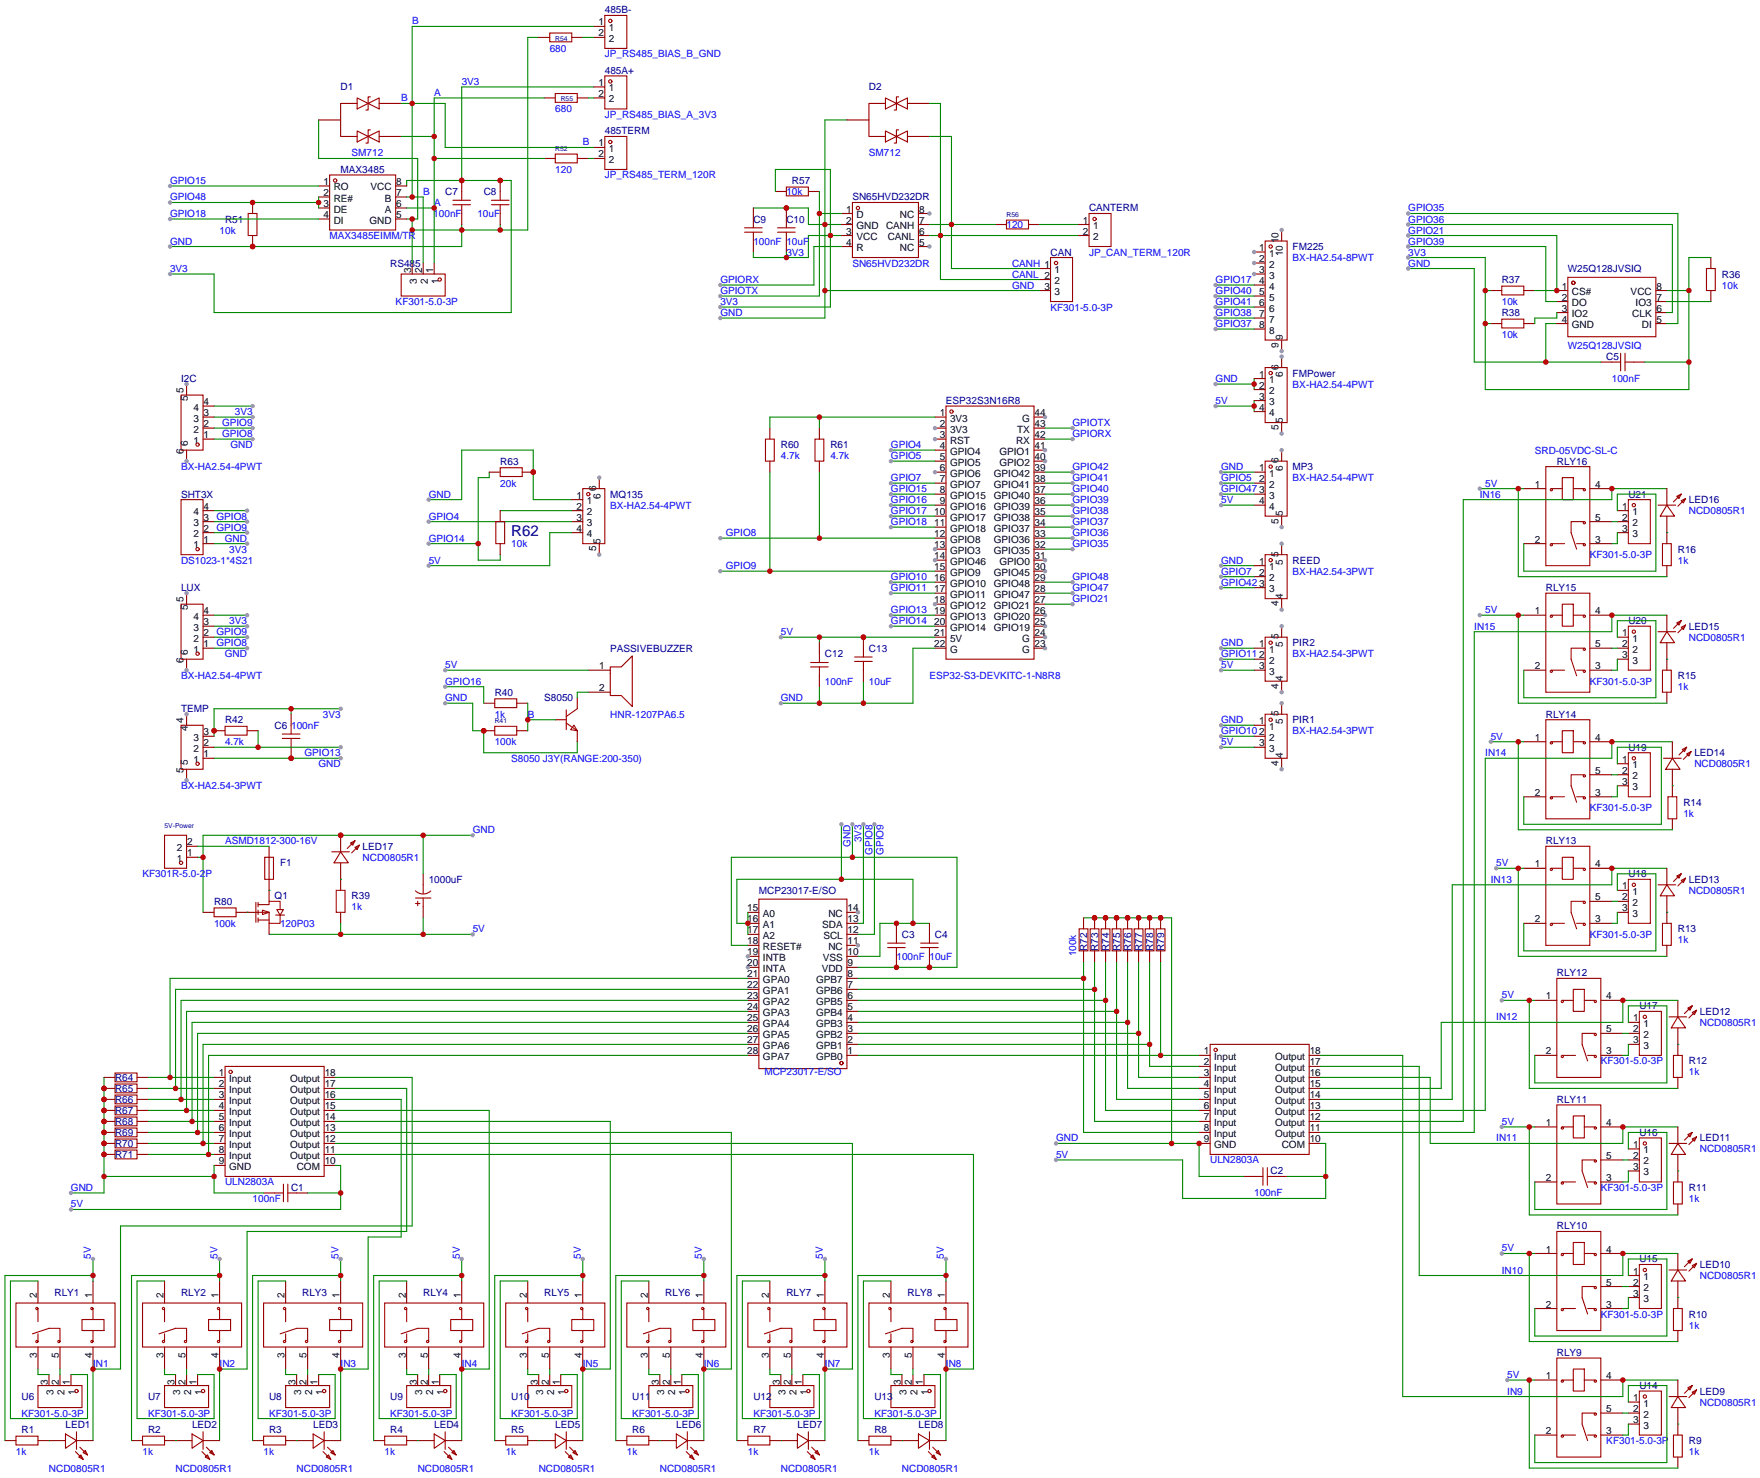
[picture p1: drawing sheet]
<svg xmlns="http://www.w3.org/2000/svg" width="406mm" height="341mm" viewBox="0 0 406 341" stroke-linecap="round" stroke-linejoin="round" font-family="sans-serif">
<defs><g id="words">
<text font-size="3.5" fill="#000080" x="118" y="123.7">R62</text>
<g font-size="2.3" fill="#00f">
<text x="95.1" y="5.6">B</text>
<text x="126.9" y="12">680</text>
<text x="139.6" y="13.3">JP_RS485_BIAS_B_GND</text>
<text x="92.6" y="23.4">B</text>
<text x="100.2" y="22.1">A</text>
<text x="106.6" y="19.6">3V3</text>
<text x="128.1" y="26">680</text>
<text x="139.6" y="27.2">JP_RS485_BIAS_A_3V3</text>
<text x="134.5" y="33.6">B</text>
<text x="81.2" y="36.1">SM712</text>
<text x="128.1" y="39.9">120</text>
<text x="139.6" y="41.2">JP_RS485_TERM_120R</text>
<text x="200.5" y="36.1">SM712</text>
<text x="39.2" y="46.3">GPIO48</text>
<text x="39.2" y="42.5">GPIO15</text>
<text x="97.7" y="45">B</text>
<text x="100.2" y="47.5">A</text>
<text x="181.5" y="45">10k</text>
<text x="39.2" y="50.1">GPIO18</text>
<text x="50.7" y="53.9">10k</text>
<text x="100" y="50.1">100nF</text>
<text x="110.2" y="50.1">10uF</text>
<text x="232.3" y="52.6">120</text>
<text x="325" y="53.9">GPIO21</text>
<text x="325" y="51.4">GPIO36</text>
<text x="325" y="48.8">GPIO35</text>
<text x="39.2" y="56.4">GND</text>
<text x="76.1" y="55.2">MAX3485EIMM/TR</text>
<text x="173.9" y="56.4">100nF</text>
<text x="181.5" y="59">3V3</text>
<text x="181.5" y="56.4">10uF</text>
<text x="251.3" y="59">JP_CAN_TERM_120R</text>
<text x="325" y="59">3V3</text>
<text x="325" y="56.4">GPIO39</text>
<text x="39.2" y="62.8">3V3</text>
<text x="166.2" y="65.3">GPIORX</text>
<text x="196.7" y="61.5">SN65HVD232DR</text>
<text x="233.6" y="61.5">CANH 1</text>
<text x="233.6" y="64.1">CANL 2</text>
<text x="280.5" y="65.3">GPIO17</text>
<text x="298.3" y="60.2">BX-HA2.54-8PWT</text>
<text x="325" y="61.5">GND</text>
<text x="91.3" y="70.4">KF301-5.0-3P</text>
<text x="166.2" y="70.4">3V3</text>
<text x="166.2" y="67.9">GPIOTX</text>
<text x="233.6" y="66.6">GND</text>
<text x="242.4" y="71.7">KF301-5.0-3P</text>
<text x="280.5" y="67.9">GPIO40</text>
<text x="280.5" y="70.4">GPIO41</text>
<text x="346.6" y="70.4">10k</text>
<text x="397.4" y="66.6">10k</text>
<text x="166.2" y="72.9">GND</text>
<text x="280.5" y="72.9">GPIO38</text>
<text x="280.5" y="75.5">GPIO37</text>
<text x="346.6" y="78">10k</text>
<text x="361.8" y="80.6">W25Q128JVSIQ</text>
<text x="280.5" y="88.2">GND</text>
<text x="298.3" y="89.5">BX-HA2.54-4PWT</text>
<text x="372" y="88.2">100nF</text>
<text x="54.2" y="95.8">3V3</text>
<text x="280.5" y="93.3">5V</text>
<text x="51.2" y="98.3">GPIO9</text>
<text x="51.2" y="100.9">GPIO8</text>
<text x="247.5" y="98.3">GPIOTX</text>
<text x="247.5" y="100.9">GPIORX</text>
<text x="53.2" y="103.4">GND</text>
<text x="180.2" y="106">4.7k</text>
<text x="191.6" y="106">4.7k</text>
<text x="205.6" y="103.4">GPIO4</text>
<text x="205.6" y="106">GPIO5</text>
<text x="354.2" y="104.7">SRD-05VDC-SL-C</text>
<text x="41.8" y="108.5">BX-HA2.54-4PWT</text>
<text x="115.4" y="112.3">20k</text>
<text x="205.6" y="111">GPIO7</text>
<text x="205.6" y="113.6">GPIO15</text>
<text x="247.5" y="113.6">GPIO40</text>
<text x="247.5" y="111">GPIO41</text>
<text x="247.5" y="108.5">GPIO42</text>
<text x="281.8" y="111">GPIO5</text>
<text x="281.8" y="113.6">GPIO47</text>
<text x="281.8" y="108.5">GND</text>
<text x="298.3" y="111">BX-HA2.54-4PWT</text>
<text x="342.8" y="112.3">5V</text>
<text x="50" y="119.9">GPIO8</text>
<text x="98.9" y="114.9">GND</text>
<text x="98.9" y="119.9">GPIO4</text>
<text x="140.8" y="117.4">BX-HA2.54-4PWT</text>
<text x="205.6" y="116.1">GPIO16</text>
<text x="205.6" y="118.7">GPIO17</text>
<text x="247.5" y="116.1">GPIO39</text>
<text x="247.5" y="118.7">GPIO38</text>
<text x="281.8" y="116.1">5V</text>
<text x="341.5" y="114.9">IN16</text>
<text x="389.8" y="118.7">NCD0805R1</text>
<text x="50" y="122.5">GPIO9</text>
<text x="51.9" y="125">GND</text>
<text x="98.9" y="125">GPIO14</text>
<text x="167.5" y="123.7">GPIO8</text>
<text x="205.6" y="121.2">GPIO18</text>
<text x="247.5" y="123.7">GPIO36</text>
<text x="247.5" y="121.2">GPIO37</text>
<text x="41.8" y="130.1">DS1023-1*4S21</text>
<text x="52.9" y="127.6">3V3</text>
<text x="98.9" y="130.1">5V</text>
<text x="118" y="126.3">10k</text>
<text x="167.5" y="131.4">GPIO9</text>
<text x="247.5" y="126.3">GPIO35</text>
<text x="281.8" y="130.1">GND</text>
<text x="366.9" y="128.8">KF301-5.0-3P</text>
<text x="387.2" y="130.1">1k</text>
<text x="205.6" y="133.9">GPIO10</text>
<text x="205.6" y="136.4">GPIO11</text>
<text x="247.5" y="133.9">GPIO48</text>
<text x="247.5" y="136.4">GPIO47</text>
<text x="281.8" y="132.6">GPIO7</text>
<text x="281.8" y="135.2">GPIO42</text>
<text x="298.3" y="132.6">BX-HA2.54-3PWT</text>
<text x="205.6" y="141.5">GPIO13</text>
<text x="247.5" y="139">GPIO21</text>
<text x="342.8" y="141.5">5V</text>
<text x="50" y="146.6">GPIO9</text>
<text x="50" y="149.1">GPIO8</text>
<text x="52.9" y="144.1">3V3</text>
<text x="180.2" y="146.6">5V</text>
<text x="205.6" y="144.1">GPIO14</text>
<text x="281.8" y="149.1">GND</text>
<text x="340.2" y="145.3">IN15</text>
<text x="389.8" y="147.9">NCD0805R1</text>
<text x="51.9" y="151.7">GND</text>
<text x="102.7" y="154.2">5V</text>
<text x="281.8" y="151.7">GPIO11</text>
<text x="281.8" y="154.2">5V</text>
<text x="298.3" y="151.7">BX-HA2.54-3PWT</text>
<text x="41.8" y="156.8">BX-HA2.54-4PWT</text>
<text x="102.7" y="161.8">GND</text>
<text x="102.7" y="158">GPIO16</text>
<text x="180.2" y="161.8">GND</text>
<text x="190.4" y="158">100nF</text>
<text x="200.5" y="158">10uF</text>
<text x="214.5" y="156.8">ESP32-S3-DEVKITC-1-N8R8</text>
<text x="366.9" y="158">KF301-5.0-3P</text>
<text x="387.2" y="159.3">1k</text>
<text x="74.5" y="165.7">3V3</text>
<text x="114.2" y="165.7">1k</text>
<text x="121.8" y="165.7">B</text>
<text x="140.8" y="165.7">HNR-1207PA6.5</text>
<text x="281.8" y="166.9">GND</text>
<text x="51.9" y="172">4.7k</text>
<text x="67.2" y="168.2">100nF</text>
<text x="114.2" y="172">100k</text>
<text x="281.8" y="172">5V</text>
<text x="281.8" y="169.5">GPIO10</text>
<text x="298.3" y="169.5">BX-HA2.54-3PWT</text>
<text x="344" y="170.7">5V</text>
<text x="70.3" y="174.5">GPIO13</text>
<text x="73.5" y="177.1">GND</text>
<text x="118" y="175.8">S8050 J3Y(RANGE:200-350)</text>
<text x="342.8" y="174.5">IN14</text>
<text x="391" y="177.1">NCD0805R1</text>
<text x="41.8" y="182.2">BX-HA2.54-3PWT</text>
<text x="366.9" y="187.2">KF301-5.0-3P</text>
<text x="388.5" y="188.5">1k</text>
<text x="51.9" y="194.9">ASMD1812-300-16V</text>
<text x="109.1" y="192.3">GND</text>
<text x="196.3" y="195.4" transform="rotate(-90 196.3 195.4)">GND</text>
<text x="198.8" y="194.4" transform="rotate(-90 198.8 194.4)">3V3</text>
<text x="201.3" y="197.3" transform="rotate(-90 201.3 197.3)">GPIO8</text>
<text x="203.9" y="197.3" transform="rotate(-90 203.9 197.3)">GPIO9</text>
<text x="32.9" y="202.5">KF301R-5.0-2P</text>
<text x="83.7" y="198.7">NCD0805R1</text>
<text x="344" y="203.8">IN13</text>
<text x="345.3" y="199.9">5V</text>
<text x="389.8" y="206.3">NCD0805R1</text>
<text x="49.4" y="213.9">100k</text>
<text x="64.6" y="213.9">120P03</text>
<text x="81.2" y="210.1">1k</text>
<text x="109.1" y="215.2">5V</text>
<text x="206.9" y="221.5">100nF</text>
<text x="214.5" y="221.5">10uF</text>
<text x="248.3" y="220.7" transform="rotate(-90 248.3 220.7)">100k</text>
<text x="366.9" y="216.5">KF301-5.0-3P</text>
<text x="387.2" y="217.7">1k</text>
<text x="346.6" y="230.4">5V</text>
<text x="345.3" y="235.5">IN12</text>
<text x="392.3" y="236.8">NCD0805R1</text>
<text x="369.4" y="245.7">KF301-5.0-3P</text>
<text x="176.4" y="248.2">MCP23017-E/SO</text>
<text x="389.8" y="248.2">1k</text>
<text x="243.7" y="263.4">GND</text>
<text x="345.3" y="263.4">IN11</text>
<text x="346.6" y="259.6">5V</text>
<text x="243.7" y="267.3">5V</text>
<text x="279.3" y="268.5">ULN2803A</text>
<text x="392.3" y="266">NCD0805R1</text>
<text x="16.4" y="274.9">GND</text>
<text x="51.9" y="273.6">ULN2803A</text>
<text x="369.4" y="274.9">KF301-5.0-3P</text>
<text x="16.4" y="278.7">5V</text>
<text x="58.3" y="277.4">100nF</text>
<text x="289.4" y="276.1">100nF</text>
<text x="389.8" y="277.4">1k</text>
<text x="21" y="290.6" transform="rotate(-90 21 290.6)">5V</text>
<text x="50.2" y="290.6" transform="rotate(-90 50.2 290.6)">5V</text>
<text x="78.2" y="290.6" transform="rotate(-90 78.2 290.6)">5V</text>
<text x="106.1" y="290.6" transform="rotate(-90 106.1 290.6)">5V</text>
<text x="134" y="290.6" transform="rotate(-90 134 290.6)">5V</text>
<text x="162" y="290.6" transform="rotate(-90 162 290.6)">5V</text>
<text x="189.9" y="290.6" transform="rotate(-90 189.9 290.6)">5V</text>
<text x="217.9" y="290.6" transform="rotate(-90 217.9 290.6)">5V</text>
<text x="346.6" y="288.8">5V</text>
<text x="346.6" y="293.9">IN10</text>
<text x="392.3" y="295.2">NCD0805R1</text>
<text x="369.4" y="304.1">KF301-5.0-3P</text>
<text x="389.8" y="306.6">1k</text>
<text x="21.5" y="315.5">IN1</text>
<text x="50.7" y="315.5">IN2</text>
<text x="78.6" y="315.5">IN3</text>
<text x="106.6" y="315.5">IN4</text>
<text x="134.5" y="315.5">IN5</text>
<text x="162.4" y="315.5">IN6</text>
<text x="190.4" y="315.5">IN7</text>
<text x="218.3" y="315.5">IN8</text>
<text x="347.9" y="318.1">5V</text>
<text x="347.9" y="321.9">IN9</text>
<text x="5" y="326.9">KF301-5.0-3P</text>
<text x="34.2" y="326.9">KF301-5.0-3P</text>
<text x="62.1" y="326.9">KF301-5.0-3P</text>
<text x="90" y="326.9">KF301-5.0-3P</text>
<text x="118" y="326.9">KF301-5.0-3P</text>
<text x="145.9" y="326.9">KF301-5.0-3P</text>
<text x="173.9" y="326.9">KF301-5.0-3P</text>
<text x="201.8" y="326.9">KF301-5.0-3P</text>
<text x="392.3" y="324.4">NCD0805R1</text>
<text x="3.7" y="335.8">1k</text>
<text x="32.9" y="335.8">1k</text>
<text x="60.8" y="335.8">1k</text>
<text x="88.8" y="335.8">1k</text>
<text x="116.7" y="335.8">1k</text>
<text x="144.7" y="335.8">1k</text>
<text x="172.6" y="335.8">1k</text>
<text x="200.5" y="335.8">1k</text>
<text x="370.7" y="333.3">KF301-5.0-3P</text>
<text x="389.8" y="335.8">1k</text>
<text x="11.3" y="339.6">NCD0805R1</text>
<text x="40.5" y="339.6">NCD0805R1</text>
<text x="68.5" y="339.6">NCD0805R1</text>
<text x="96.4" y="339.6">NCD0805R1</text>
<text x="124.3" y="339.6">NCD0805R1</text>
<text x="152.3" y="339.6">NCD0805R1</text>
<text x="180.2" y="339.6">NCD0805R1</text>
<text x="208.2" y="339.6">NCD0805R1</text>
</g>
<g font-size="2.3">
<text x="138.2" y="5.9">1</text>
<text x="138.2" y="8.4">2</text>
<text x="140.5" y="7.1">1</text>
<text x="140.5" y="9.7">2</text>
<text x="138.2" y="19.8">1</text>
<text x="138.2" y="22.4">2</text>
<text x="140.5" y="21.1">1</text>
<text x="140.5" y="23.6">2</text>
<text x="138.2" y="33.8">1</text>
<text x="140.5" y="35.1">1</text>
<text x="138.2" y="36.3">2</text>
<text x="140.5" y="37.6">2</text>
<text x="74.7" y="42.7">1</text>
<text x="74.7" y="45.2">2</text>
<text x="74.7" y="47.8">3</text>
<text x="77" y="44">RO</text>
<text x="77" y="46.5">RE#</text>
<text x="85.5" y="44">VCC</text>
<text x="88.8" y="46.5">B</text>
<text x="91.4" y="47.8">6</text>
<text x="91.4" y="45.2">7</text>
<text x="91.4" y="42.7">8</text>
<text x="74.7" y="50.3">4</text>
<text x="77" y="49">DE</text>
<text x="77" y="51.6">DI</text>
<text x="85.2" y="51.6">GND</text>
<text x="88.8" y="49">A</text>
<text x="91.4" y="50.3">5</text>
<text x="195.3" y="49">1</text>
<text x="195.3" y="51.6">2</text>
<text x="197.7" y="50.3">D</text>
<text x="197.7" y="52.9">GND</text>
<text x="204.5" y="52.9">CANH</text>
<text x="207.7" y="50.3">NC</text>
<text x="212.1" y="51.6">7</text>
<text x="212.1" y="49">8</text>
<text x="249.9" y="51.6">1</text>
<text x="252.3" y="52.9">1</text>
<text x="195.3" y="54.1">3</text>
<text x="195.3" y="56.7">4</text>
<text x="197.7" y="55.4">VCC</text>
<text x="197.7" y="57.9">R</text>
<text x="204.9" y="55.4">CANL</text>
<text x="207.7" y="57.9">NC</text>
<text x="212.1" y="56.7">5</text>
<text x="212.1" y="54.1">6</text>
<text x="249.9" y="54.1">2</text>
<text x="252.3" y="55.4">2</text>
<text x="290.6" y="57.9">1</text>
<text x="292.9" y="59.2">1</text>
<text x="295.1" y="56.1" transform="rotate(-90 295.1 56.1)">10</text>
<text x="296.1" y="59.2" transform="rotate(-90 296.1 59.2)">10</text>
<text x="94.9" y="63.1" transform="rotate(-90 94.9 63.1)">3</text>
<text x="96.2" y="65.5" transform="rotate(-90 96.2 65.5)">3</text>
<text x="97.4" y="63.1" transform="rotate(-90 97.4 63.1)">2</text>
<text x="98.7" y="65.5" transform="rotate(-90 98.7 65.5)">2</text>
<text x="100" y="63.1" transform="rotate(-90 100 63.1)">1</text>
<text x="101.2" y="65.5" transform="rotate(-90 101.2 65.5)">1</text>
<text x="243.4" y="63">1</text>
<text x="243.4" y="65.6">2</text>
<text x="290.6" y="60.5">2</text>
<text x="290.6" y="63">3</text>
<text x="290.6" y="65.6">4</text>
<text x="292.9" y="61.7">2</text>
<text x="292.9" y="64.3">3</text>
<text x="241" y="66.8">3</text>
<text x="243.4" y="68.1">3</text>
<text x="290.6" y="68.1">5</text>
<text x="290.6" y="70.6">6</text>
<text x="292.9" y="66.8">4</text>
<text x="292.9" y="69.4">5</text>
<text x="292.9" y="71.9">6</text>
<text x="360.4" y="66.8">1</text>
<text x="360.4" y="69.4">2</text>
<text x="360.4" y="71.9">3</text>
<text x="362.8" y="68.1">CS#</text>
<text x="362.8" y="70.6">DO</text>
<text x="376.3" y="68.1">VCC</text>
<text x="377.5" y="70.6">IO3</text>
<text x="382.3" y="71.9">6</text>
<text x="382.3" y="69.4">7</text>
<text x="382.3" y="66.8">8</text>
<text x="290.6" y="73.2">7</text>
<text x="290.6" y="75.7">8</text>
<text x="292.9" y="74.4">7</text>
<text x="292.9" y="77">8</text>
<text x="360.4" y="74.4">4</text>
<text x="362.8" y="73.2">IO2</text>
<text x="362.8" y="75.7">GND</text>
<text x="376.7" y="73.2">CLK</text>
<text x="378.9" y="75.7">DI</text>
<text x="382.3" y="74.4">5</text>
<text x="295.1" y="80.3" transform="rotate(-90 295.1 80.3)">9</text>
<text x="296.1" y="78.5" transform="rotate(-90 296.1 78.5)">9</text>
<text x="290.6" y="87.1">1</text>
<text x="290.6" y="89.7">2</text>
<text x="292.9" y="88.4">1</text>
<text x="295.1" y="85.3" transform="rotate(-90 295.1 85.3)">6</text>
<text x="296.1" y="87.1" transform="rotate(-90 296.1 87.1)">6</text>
<text x="42.3" y="90.7" transform="rotate(-90 42.3 90.7)">5</text>
<text x="43.4" y="92.5" transform="rotate(-90 43.4 92.5)">5</text>
<text x="44.6" y="94.8">4</text>
<text x="47" y="93.5">4</text>
<text x="290.6" y="92.2">3</text>
<text x="290.6" y="94.8">4</text>
<text x="292.9" y="91">2</text>
<text x="292.9" y="93.5">3</text>
<text x="44.6" y="99.8">2</text>
<text x="44.6" y="97.3">3</text>
<text x="47" y="101.1">1</text>
<text x="47" y="98.6">2</text>
<text x="47" y="96">3</text>
<text x="216.9" y="101.1">3</text>
<text x="216.9" y="98.6">2</text>
<text x="216.9" y="96">1</text>
<text x="219.3" y="99.8">3V3</text>
<text x="219.3" y="97.3">3V3</text>
<text x="234.7" y="99.8">TX</text>
<text x="235.9" y="97.3">G</text>
<text x="238.8" y="96">44</text>
<text x="238.8" y="98.6">43</text>
<text x="238.8" y="101.1">42</text>
<text x="292.9" y="96">4</text>
<text x="295.1" y="99.3" transform="rotate(-90 295.1 99.3)">5</text>
<text x="296.1" y="97.5" transform="rotate(-90 296.1 97.5)">5</text>
<text x="42.3" y="104.7" transform="rotate(-90 42.3 104.7)">6</text>
<text x="43.4" y="102.9" transform="rotate(-90 43.4 102.9)">6</text>
<text x="44.6" y="102.4">1</text>
<text x="216.9" y="106.2">5</text>
<text x="216.9" y="103.7">4</text>
<text x="219.3" y="107.5">GPIO5</text>
<text x="219.3" y="104.9">GPIO4</text>
<text x="219.3" y="102.4">RST</text>
<text x="230.6" y="104.9">GPIO1</text>
<text x="230.6" y="107.5">GPIO2</text>
<text x="234.5" y="102.4">RX</text>
<text x="238.8" y="103.7">41</text>
<text x="238.8" y="106.2">40</text>
<text x="295.1" y="106.9" transform="rotate(-90 295.1 106.9)">6</text>
<text x="137.6" y="113.3" transform="rotate(-90 137.6 113.3)">6</text>
<text x="216.9" y="113.8">8</text>
<text x="216.9" y="111.3">7</text>
<text x="216.9" y="108.7">6</text>
<text x="219.3" y="112.5">GPIO7</text>
<text x="219.3" y="110">GPIO6</text>
<text x="229.4" y="110">GPIO42</text>
<text x="229.4" y="112.5">GPIO41</text>
<text x="238.8" y="108.7">39</text>
<text x="238.8" y="111.3">38</text>
<text x="238.8" y="113.8">37</text>
<text x="290.6" y="108.7">1</text>
<text x="290.6" y="111.3">2</text>
<text x="290.6" y="113.8">3</text>
<text x="292.9" y="110">1</text>
<text x="292.9" y="112.5">2</text>
<text x="296.1" y="108.7" transform="rotate(-90 296.1 108.7)">6</text>
<text x="354.2" y="112.5">1</text>
<text x="368.2" y="112.5">4</text>
<text x="44.6" y="118.9">4</text>
<text x="47" y="117.6">4</text>
<text x="133.1" y="115.1">1</text>
<text x="133.1" y="117.6">2</text>
<text x="135.4" y="116.4">1</text>
<text x="135.4" y="118.9">2</text>
<text x="138.6" y="115.1" transform="rotate(-90 138.6 115.1)">6</text>
<text x="215.6" y="118.9">10</text>
<text x="216.9" y="116.4">9</text>
<text x="219.3" y="117.6">GPIO16</text>
<text x="219.3" y="115.1">GPIO15</text>
<text x="229.4" y="115.1">GPIO40</text>
<text x="229.4" y="117.6">GPIO39</text>
<text x="238.8" y="116.4">36</text>
<text x="238.8" y="118.9">35</text>
<text x="290.6" y="116.4">4</text>
<text x="292.9" y="115.1">3</text>
<text x="292.9" y="117.6">4</text>
<text x="296.1" y="119.1" transform="rotate(-90 296.1 119.1)">5</text>
<text x="374.4" y="117.6">1</text>
<text x="376.7" y="118.9">1</text>
<text x="44.6" y="124">2</text>
<text x="44.6" y="121.4">3</text>
<text x="47" y="125.2">1</text>
<text x="47" y="122.7">2</text>
<text x="47" y="120.2">3</text>
<text x="133.1" y="120.2">3</text>
<text x="133.1" y="122.7">4</text>
<text x="135.4" y="121.4">3</text>
<text x="135.4" y="124">4</text>
<text x="138.6" y="125.5" transform="rotate(-90 138.6 125.5)">5</text>
<text x="215.6" y="124">12</text>
<text x="215.6" y="121.4">11</text>
<text x="219.3" y="125.2">GPIO8</text>
<text x="219.3" y="122.7">GPIO18</text>
<text x="219.3" y="120.2">GPIO17</text>
<text x="229.4" y="120.2">GPIO38</text>
<text x="229.4" y="122.7">GPIO37</text>
<text x="229.4" y="125.2">GPIO36</text>
<text x="238.8" y="121.4">34</text>
<text x="238.8" y="124">33</text>
<text x="295.1" y="120.9" transform="rotate(-90 295.1 120.9)">5</text>
<text x="354.2" y="125.2">2</text>
<text x="368.2" y="125.2">3</text>
<text x="368.2" y="120.2">5</text>
<text x="374.4" y="120.2">2</text>
<text x="374.4" y="122.7">3</text>
<text x="376.7" y="121.4">2</text>
<text x="376.7" y="124">3</text>
<text x="44.6" y="126.5">1</text>
<text x="137.6" y="127.2" transform="rotate(-90 137.6 127.2)">5</text>
<text x="215.6" y="131.6">15</text>
<text x="215.6" y="129.1">14</text>
<text x="215.6" y="126.5">13</text>
<text x="219.3" y="130.3">GPIO46</text>
<text x="219.3" y="127.8">GPIO3</text>
<text x="229.4" y="127.8">GPIO35</text>
<text x="230.6" y="130.3">GPIO0</text>
<text x="238.8" y="126.5">32</text>
<text x="238.8" y="129.1">31</text>
<text x="238.8" y="131.6">30</text>
<text x="290.6" y="130.3">1</text>
<text x="292.9" y="131.6">1</text>
<text x="295.1" y="128.5" transform="rotate(-90 295.1 128.5)">5</text>
<text x="296.1" y="130.3" transform="rotate(-90 296.1 130.3)">5</text>
<text x="215.6" y="136.7">17</text>
<text x="215.6" y="134.1">16</text>
<text x="219.3" y="137.9">GPIO11</text>
<text x="219.3" y="135.4">GPIO10</text>
<text x="219.3" y="132.9">GPIO9</text>
<text x="229.4" y="132.9">GPIO45</text>
<text x="229.4" y="135.4">GPIO48</text>
<text x="229.4" y="137.9">GPIO47</text>
<text x="238.8" y="134.1">29</text>
<text x="238.8" y="136.7">28</text>
<text x="290.6" y="132.9">2</text>
<text x="290.6" y="135.4">3</text>
<text x="292.9" y="134.1">2</text>
<text x="292.9" y="136.7">3</text>
<text x="42.3" y="139" transform="rotate(-90 42.3 139)">5</text>
<text x="43.4" y="140.8" transform="rotate(-90 43.4 140.8)">5</text>
<text x="44.6" y="143">4</text>
<text x="47" y="141.8">4</text>
<text x="215.6" y="141.8">19</text>
<text x="215.6" y="139.2">18</text>
<text x="219.3" y="143">GPIO13</text>
<text x="219.3" y="140.5">GPIO12</text>
<text x="229.4" y="140.5">GPIO21</text>
<text x="229.4" y="143">GPIO20</text>
<text x="238.8" y="139.2">27</text>
<text x="238.8" y="141.8">26</text>
<text x="295.1" y="139.9" transform="rotate(-90 295.1 139.9)">4</text>
<text x="296.1" y="138.2" transform="rotate(-90 296.1 138.2)">4</text>
<text x="354.2" y="141.8">1</text>
<text x="368.2" y="141.8">4</text>
<text x="44.6" y="148.1">2</text>
<text x="44.6" y="145.6">3</text>
<text x="47" y="149.4">1</text>
<text x="47" y="146.8">2</text>
<text x="47" y="144.3">3</text>
<text x="215.6" y="149.4">22</text>
<text x="215.6" y="146.8">21</text>
<text x="215.6" y="144.3">20</text>
<text x="219.3" y="148.1">5V</text>
<text x="219.3" y="145.6">GPIO14</text>
<text x="229.4" y="145.6">GPIO19</text>
<text x="235.9" y="148.1">G</text>
<text x="238.8" y="144.3">25</text>
<text x="238.8" y="146.8">24</text>
<text x="238.8" y="149.4">23</text>
<text x="290.6" y="149.4">1</text>
<text x="295.1" y="147.6" transform="rotate(-90 295.1 147.6)">5</text>
<text x="296.1" y="149.3" transform="rotate(-90 296.1 149.3)">5</text>
<text x="368.2" y="149.4">5</text>
<text x="374.4" y="146.8">1</text>
<text x="374.4" y="149.4">2</text>
<text x="376.7" y="148.1">1</text>
<text x="42.3" y="152.9" transform="rotate(-90 42.3 152.9)">6</text>
<text x="43.4" y="151.2" transform="rotate(-90 43.4 151.2)">6</text>
<text x="44.6" y="150.6">1</text>
<text x="138.3" y="154.5">1</text>
<text x="219.3" y="150.6">G</text>
<text x="235.9" y="150.6">G</text>
<text x="290.6" y="151.9">2</text>
<text x="290.6" y="154.5">3</text>
<text x="292.9" y="150.6">1</text>
<text x="292.9" y="153.2">2</text>
<text x="292.9" y="155.7">3</text>
<text x="354.2" y="154.5">2</text>
<text x="368.2" y="154.5">3</text>
<text x="374.4" y="151.9">3</text>
<text x="376.7" y="150.6">2</text>
<text x="376.7" y="153.2">3</text>
<text x="138.3" y="159.5">2</text>
<text x="295.1" y="159" transform="rotate(-90 295.1 159)">4</text>
<text x="296.1" y="157.2" transform="rotate(-90 296.1 157.2)">4</text>
<text x="42.3" y="166.9" transform="rotate(-90 42.3 166.9)">4</text>
<text x="290.6" y="167.2">1</text>
<text x="295.1" y="165.3" transform="rotate(-90 295.1 165.3)">5</text>
<text x="296.1" y="167.1" transform="rotate(-90 296.1 167.1)">5</text>
<text x="43.4" y="168.7" transform="rotate(-90 43.4 168.7)">4</text>
<text x="44.6" y="173.5">2</text>
<text x="44.6" y="171">3</text>
<text x="47" y="172.2">2</text>
<text x="47" y="169.7">3</text>
<text x="290.6" y="169.7">2</text>
<text x="290.6" y="172.2">3</text>
<text x="292.9" y="168.4">1</text>
<text x="292.9" y="171">2</text>
<text x="292.9" y="173.5">3</text>
<text x="354.2" y="171">1</text>
<text x="368.2" y="171">4</text>
<text x="42.3" y="178.3" transform="rotate(-90 42.3 178.3)">5</text>
<text x="43.4" y="176.6" transform="rotate(-90 43.4 176.6)">5</text>
<text x="44.6" y="176">1</text>
<text x="47" y="174.8">1</text>
<text x="295.1" y="176.8" transform="rotate(-90 295.1 176.8)">4</text>
<text x="296.1" y="175" transform="rotate(-90 296.1 175)">4</text>
<text x="368.2" y="178.6">5</text>
<text x="374.4" y="176">1</text>
<text x="374.4" y="178.6">2</text>
<text x="376.7" y="177.3">1</text>
<text x="376.7" y="179.9">2</text>
<text x="354.2" y="183.7">2</text>
<text x="368.2" y="183.7">3</text>
<text x="374.4" y="181.1">3</text>
<text x="376.7" y="182.4">3</text>
<text x="40.8" y="196.4">2</text>
<text x="43.2" y="197.6">1</text>
<text x="43.2" y="195.1">2</text>
<text x="40.8" y="198.9">1</text>
<text x="354.2" y="200.2">1</text>
<text x="368.2" y="200.2">4</text>
<text x="368.2" y="207.8">5</text>
<text x="374.4" y="205.3">1</text>
<text x="374.4" y="207.8">2</text>
<text x="376.7" y="206.5">1</text>
<text x="376.7" y="209.1">2</text>
<text x="172.4" y="210.3">15</text>
<text x="172.4" y="212.9">16</text>
<text x="172.4" y="215.4">17</text>
<text x="176.1" y="211.6">A0</text>
<text x="176.1" y="214.1">A1</text>
<text x="189.8" y="214.1">SDA</text>
<text x="191.2" y="211.6">NC</text>
<text x="195.6" y="215.4">12</text>
<text x="195.6" y="212.9">13</text>
<text x="195.6" y="210.3">14</text>
<text x="354.2" y="212.9">2</text>
<text x="368.2" y="212.9">3</text>
<text x="374.4" y="210.3">3</text>
<text x="376.7" y="211.6">3</text>
<text x="172.4" y="218">18</text>
<text x="172.4" y="220.5">19</text>
<text x="176.1" y="216.7">A2</text>
<text x="176.1" y="219.2">RESET#</text>
<text x="176.1" y="221.8">INTB</text>
<text x="189.9" y="221.8">VSS</text>
<text x="190" y="216.7">SCL</text>
<text x="191.2" y="219.2">NC</text>
<text x="195.6" y="220.5">10</text>
<text x="195.6" y="218">11</text>
<text x="172.4" y="223">20</text>
<text x="172.4" y="225.6">21</text>
<text x="176.1" y="224.3">INTA</text>
<text x="176.1" y="226.8">GPA0</text>
<text x="188.4" y="226.8">GPB7</text>
<text x="189.6" y="224.3">VDD</text>
<text x="195.6" y="225.6">8</text>
<text x="195.6" y="223">9</text>
<text x="172.4" y="228.1">22</text>
<text x="172.4" y="230.7">23</text>
<text x="172.4" y="233.2">24</text>
<text x="176.1" y="229.4">GPA1</text>
<text x="176.1" y="231.9">GPA2</text>
<text x="188.4" y="231.9">GPB5</text>
<text x="188.4" y="229.4">GPB6</text>
<text x="195.6" y="233.2">5</text>
<text x="195.6" y="230.7">6</text>
<text x="195.6" y="228.1">7</text>
<text x="356.7" y="230.7">1</text>
<text x="370.7" y="230.7">4</text>
<text x="172.4" y="235.7">25</text>
<text x="172.4" y="238.3">26</text>
<text x="176.1" y="234.5">GPA3</text>
<text x="176.1" y="237">GPA4</text>
<text x="176.1" y="239.5">GPA5</text>
<text x="188.4" y="239.5">GPB2</text>
<text x="188.4" y="237">GPB3</text>
<text x="188.4" y="234.5">GPB4</text>
<text x="195.6" y="238.3">3</text>
<text x="195.6" y="235.7">4</text>
<text x="370.7" y="238.3">5</text>
<text x="376.9" y="235.7">1</text>
<text x="376.9" y="238.3">2</text>
<text x="379.3" y="237">1</text>
<text x="379.3" y="239.5">2</text>
<text x="172.4" y="240.8">27</text>
<text x="172.4" y="243.4">28</text>
<text x="176.1" y="242.1">GPA6</text>
<text x="176.1" y="244.6">GPA7</text>
<text x="188.4" y="244.6">GPB0</text>
<text x="188.4" y="242.1">GPB1</text>
<text x="195.6" y="243.4">1</text>
<text x="195.6" y="240.8">2</text>
<text x="277.9" y="243.4">1</text>
<text x="277.9" y="245.9">2</text>
<text x="280.2" y="244.6">Input</text>
<text x="294.3" y="244.6">Output</text>
<text x="302.3" y="245.9">17</text>
<text x="302.3" y="243.4">18</text>
<text x="356.7" y="243.4">2</text>
<text x="370.7" y="243.4">3</text>
<text x="376.9" y="240.8">3</text>
<text x="379.3" y="242.1">3</text>
<text x="50.5" y="248.4">1</text>
<text x="50.5" y="251">2</text>
<text x="52.9" y="249.7">Input</text>
<text x="66.9" y="249.7">Output</text>
<text x="74.9" y="251">17</text>
<text x="74.9" y="248.4">18</text>
<text x="277.9" y="248.4">3</text>
<text x="277.9" y="251">4</text>
<text x="280.2" y="247.2">Input</text>
<text x="280.2" y="249.7">Input</text>
<text x="294.3" y="249.7">Output</text>
<text x="294.3" y="247.2">Output</text>
<text x="302.3" y="251">15</text>
<text x="302.3" y="248.4">16</text>
<text x="50.5" y="253.5">3</text>
<text x="50.5" y="256.1">4</text>
<text x="52.9" y="252.2">Input</text>
<text x="52.9" y="254.8">Input</text>
<text x="52.9" y="257.3">Input</text>
<text x="66.9" y="257.3">Output</text>
<text x="66.9" y="254.8">Output</text>
<text x="66.9" y="252.2">Output</text>
<text x="74.9" y="256.1">15</text>
<text x="74.9" y="253.5">16</text>
<text x="277.9" y="253.5">5</text>
<text x="277.9" y="256.1">6</text>
<text x="280.2" y="252.2">Input</text>
<text x="280.2" y="254.8">Input</text>
<text x="280.2" y="257.3">Input</text>
<text x="294.3" y="257.3">Output</text>
<text x="294.3" y="254.8">Output</text>
<text x="294.3" y="252.2">Output</text>
<text x="302.3" y="256.1">13</text>
<text x="302.3" y="253.5">14</text>
<text x="50.5" y="258.6">5</text>
<text x="50.5" y="261.1">6</text>
<text x="50.5" y="263.7">7</text>
<text x="52.9" y="259.9">Input</text>
<text x="52.9" y="262.4">Input</text>
<text x="66.9" y="262.4">Output</text>
<text x="66.9" y="259.9">Output</text>
<text x="74.9" y="263.7">12</text>
<text x="74.9" y="261.1">13</text>
<text x="74.9" y="258.6">14</text>
<text x="277.9" y="258.6">7</text>
<text x="277.9" y="261.1">8</text>
<text x="277.9" y="263.7">9</text>
<text x="280.2" y="259.9">Input</text>
<text x="280.2" y="262.4">Input</text>
<text x="294.3" y="262.4">Output</text>
<text x="294.3" y="259.9">Output</text>
<text x="302.3" y="263.7">10</text>
<text x="302.3" y="261.1">11</text>
<text x="302.3" y="258.6">12</text>
<text x="356.7" y="259.9">1</text>
<text x="370.7" y="259.9">4</text>
<text x="50.5" y="266.2">8</text>
<text x="50.5" y="268.8">9</text>
<text x="52.9" y="264.9">Input</text>
<text x="52.9" y="267.5">Input</text>
<text x="66.9" y="267.5">Output</text>
<text x="66.9" y="264.9">Output</text>
<text x="74.9" y="268.8">10</text>
<text x="74.9" y="266.2">11</text>
<text x="280.2" y="264.9">GND</text>
<text x="295.8" y="264.9">COM</text>
<text x="370.7" y="267.5">5</text>
<text x="376.9" y="264.9">1</text>
<text x="376.9" y="267.5">2</text>
<text x="379.3" y="266.2">1</text>
<text x="379.3" y="268.8">2</text>
<text x="52.9" y="270">GND</text>
<text x="68.5" y="270">COM</text>
<text x="356.7" y="272.6">2</text>
<text x="370.7" y="272.6">3</text>
<text x="376.9" y="270">3</text>
<text x="379.3" y="271.3">3</text>
<text x="356.7" y="289.1">1</text>
<text x="370.7" y="289.1">4</text>
<text x="8.5" y="299.5" transform="rotate(-90 8.5 299.5)">2</text>
<text x="21.2" y="299.5" transform="rotate(-90 21.2 299.5)">1</text>
<text x="37.7" y="299.5" transform="rotate(-90 37.7 299.5)">2</text>
<text x="50.4" y="299.5" transform="rotate(-90 50.4 299.5)">1</text>
<text x="65.7" y="299.5" transform="rotate(-90 65.7 299.5)">2</text>
<text x="78.4" y="299.5" transform="rotate(-90 78.4 299.5)">1</text>
<text x="93.6" y="299.5" transform="rotate(-90 93.6 299.5)">2</text>
<text x="106.3" y="299.5" transform="rotate(-90 106.3 299.5)">1</text>
<text x="121.6" y="299.5" transform="rotate(-90 121.6 299.5)">2</text>
<text x="134.3" y="299.5" transform="rotate(-90 134.3 299.5)">1</text>
<text x="149.5" y="299.5" transform="rotate(-90 149.5 299.5)">2</text>
<text x="162.2" y="299.5" transform="rotate(-90 162.2 299.5)">1</text>
<text x="177.4" y="299.5" transform="rotate(-90 177.4 299.5)">2</text>
<text x="190.1" y="299.5" transform="rotate(-90 190.1 299.5)">1</text>
<text x="205.4" y="299.5" transform="rotate(-90 205.4 299.5)">2</text>
<text x="218.1" y="299.5" transform="rotate(-90 218.1 299.5)">1</text>
<text x="370.7" y="296.7">5</text>
<text x="376.9" y="294.2">1</text>
<text x="376.9" y="296.7">2</text>
<text x="376.9" y="299.2">3</text>
<text x="379.3" y="295.4">1</text>
<text x="379.3" y="298">2</text>
<text x="356.7" y="301.8">2</text>
<text x="370.7" y="301.8">3</text>
<text x="379.3" y="300.5">3</text>
<text x="8.5" y="313.5" transform="rotate(-90 8.5 313.5)">3</text>
<text x="13.6" y="313.5" transform="rotate(-90 13.6 313.5)">5</text>
<text x="21.2" y="313.5" transform="rotate(-90 21.2 313.5)">4</text>
<text x="37.7" y="313.5" transform="rotate(-90 37.7 313.5)">3</text>
<text x="42.8" y="313.5" transform="rotate(-90 42.8 313.5)">5</text>
<text x="50.4" y="313.5" transform="rotate(-90 50.4 313.5)">4</text>
<text x="65.7" y="313.5" transform="rotate(-90 65.7 313.5)">3</text>
<text x="70.8" y="313.5" transform="rotate(-90 70.8 313.5)">5</text>
<text x="78.4" y="313.5" transform="rotate(-90 78.4 313.5)">4</text>
<text x="93.6" y="313.5" transform="rotate(-90 93.6 313.5)">3</text>
<text x="98.7" y="313.5" transform="rotate(-90 98.7 313.5)">5</text>
<text x="106.3" y="313.5" transform="rotate(-90 106.3 313.5)">4</text>
<text x="121.6" y="313.5" transform="rotate(-90 121.6 313.5)">3</text>
<text x="126.6" y="313.5" transform="rotate(-90 126.6 313.5)">5</text>
<text x="134.3" y="313.5" transform="rotate(-90 134.3 313.5)">4</text>
<text x="149.5" y="313.5" transform="rotate(-90 149.5 313.5)">3</text>
<text x="154.6" y="313.5" transform="rotate(-90 154.6 313.5)">5</text>
<text x="162.2" y="313.5" transform="rotate(-90 162.2 313.5)">4</text>
<text x="177.4" y="313.5" transform="rotate(-90 177.4 313.5)">3</text>
<text x="182.5" y="313.5" transform="rotate(-90 182.5 313.5)">5</text>
<text x="190.1" y="313.5" transform="rotate(-90 190.1 313.5)">4</text>
<text x="205.4" y="313.5" transform="rotate(-90 205.4 313.5)">3</text>
<text x="210.5" y="313.5" transform="rotate(-90 210.5 313.5)">5</text>
<text x="218.1" y="313.5" transform="rotate(-90 218.1 313.5)">4</text>
<text x="11.1" y="319.7" transform="rotate(-90 11.1 319.7)">3</text>
<text x="12.3" y="322" transform="rotate(-90 12.3 322)">3</text>
<text x="13.6" y="319.7" transform="rotate(-90 13.6 319.7)">2</text>
<text x="14.9" y="322" transform="rotate(-90 14.9 322)">2</text>
<text x="16.2" y="319.7" transform="rotate(-90 16.2 319.7)">1</text>
<text x="17.4" y="322" transform="rotate(-90 17.4 322)">1</text>
<text x="40.3" y="319.7" transform="rotate(-90 40.3 319.7)">3</text>
<text x="41.6" y="322" transform="rotate(-90 41.6 322)">3</text>
<text x="42.8" y="319.7" transform="rotate(-90 42.8 319.7)">2</text>
<text x="44.1" y="322" transform="rotate(-90 44.1 322)">2</text>
<text x="45.4" y="319.7" transform="rotate(-90 45.4 319.7)">1</text>
<text x="46.6" y="322" transform="rotate(-90 46.6 322)">1</text>
<text x="68.2" y="319.7" transform="rotate(-90 68.2 319.7)">3</text>
<text x="69.5" y="322" transform="rotate(-90 69.5 322)">3</text>
<text x="70.8" y="319.7" transform="rotate(-90 70.8 319.7)">2</text>
<text x="72" y="322" transform="rotate(-90 72 322)">2</text>
<text x="73.3" y="319.7" transform="rotate(-90 73.3 319.7)">1</text>
<text x="74.6" y="322" transform="rotate(-90 74.6 322)">1</text>
<text x="96.2" y="319.7" transform="rotate(-90 96.2 319.7)">3</text>
<text x="97.4" y="322" transform="rotate(-90 97.4 322)">3</text>
<text x="98.7" y="319.7" transform="rotate(-90 98.7 319.7)">2</text>
<text x="100" y="322" transform="rotate(-90 100 322)">2</text>
<text x="101.2" y="319.7" transform="rotate(-90 101.2 319.7)">1</text>
<text x="102.5" y="322" transform="rotate(-90 102.5 322)">1</text>
<text x="124.1" y="319.7" transform="rotate(-90 124.1 319.7)">3</text>
<text x="125.4" y="322" transform="rotate(-90 125.4 322)">3</text>
<text x="126.6" y="319.7" transform="rotate(-90 126.6 319.7)">2</text>
<text x="127.9" y="322" transform="rotate(-90 127.9 322)">2</text>
<text x="129.2" y="319.7" transform="rotate(-90 129.2 319.7)">1</text>
<text x="130.5" y="322" transform="rotate(-90 130.5 322)">1</text>
<text x="152" y="319.7" transform="rotate(-90 152 319.7)">3</text>
<text x="153.3" y="322" transform="rotate(-90 153.3 322)">3</text>
<text x="154.6" y="319.7" transform="rotate(-90 154.6 319.7)">2</text>
<text x="155.9" y="322" transform="rotate(-90 155.9 322)">2</text>
<text x="157.1" y="319.7" transform="rotate(-90 157.1 319.7)">1</text>
<text x="158.4" y="322" transform="rotate(-90 158.4 322)">1</text>
<text x="180" y="319.7" transform="rotate(-90 180 319.7)">3</text>
<text x="181.3" y="322" transform="rotate(-90 181.3 322)">3</text>
<text x="182.5" y="319.7" transform="rotate(-90 182.5 319.7)">2</text>
<text x="183.8" y="322" transform="rotate(-90 183.8 322)">2</text>
<text x="185.1" y="319.7" transform="rotate(-90 185.1 319.7)">1</text>
<text x="186.3" y="322" transform="rotate(-90 186.3 322)">1</text>
<text x="207.9" y="319.7" transform="rotate(-90 207.9 319.7)">3</text>
<text x="209.2" y="322" transform="rotate(-90 209.2 322)">3</text>
<text x="210.5" y="319.7" transform="rotate(-90 210.5 319.7)">2</text>
<text x="211.7" y="322" transform="rotate(-90 211.7 322)">2</text>
<text x="213" y="319.7" transform="rotate(-90 213 319.7)">1</text>
<text x="214.3" y="322" transform="rotate(-90 214.3 322)">1</text>
<text x="356.7" y="318.3">1</text>
<text x="370.7" y="318.3">4</text>
<text x="376.9" y="323.4">1</text>
<text x="370.7" y="325.9">5</text>
<text x="376.9" y="325.9">2</text>
<text x="376.9" y="328.4">3</text>
<text x="379.3" y="324.6">1</text>
<text x="379.3" y="327.2">2</text>
<text x="379.3" y="329.7">3</text>
<text x="356.7" y="331">2</text>
<text x="370.7" y="331">3</text>
</g>
<g font-size="2.3" fill="#000080">
<text x="139.6" y="3.1">485B-</text>
<text x="139.6" y="17.1">485A+</text>
<text x="78.6" y="20.9">D1</text>
<text x="200.5" y="20.9">D2</text>
<text x="139.6" y="31">485TERM</text>
<text x="78.6" y="39.9">MAX3485</text>
<text x="102.7" y="45">C7</text>
<text x="111.6" y="45">C8</text>
<text x="182.8" y="42.5">R57</text>
<text x="196.7" y="46.3">SN65HVD232DR</text>
<text x="51.9" y="51.4">R51</text>
<text x="173.9" y="51.4">C9</text>
<text x="181.5" y="51.4">C10</text>
<text x="251.3" y="48.8">CANTERM</text>
<text x="242.4" y="59">CAN</text>
<text x="298.3" y="57.7">FM225</text>
<text x="90" y="61.5">RS485</text>
<text x="346.6" y="65.3">R37</text>
<text x="361.8" y="62.8">W25Q128JVSIQ</text>
<text x="397.4" y="64.1">R36</text>
<text x="346.6" y="72.9">R38</text>
<text x="370.7" y="83.1">C5</text>
<text x="41.8" y="88.2">I2C</text>
<text x="298.3" y="86.9">FMPower</text>
<text x="218.3" y="93.3">ESP32S3N16R8</text>
<text x="115.4" y="107.2">R63</text>
<text x="180.2" y="103.4">R60</text>
<text x="191.6" y="103.4">R61</text>
<text x="359.3" y="107.2">RLY16</text>
<text x="298.3" y="108.5">MP3</text>
<text x="41.8" y="114.9">SHT3X</text>
<text x="140.8" y="114.9">MQ135</text>
<text x="375.8" y="114.9">U21</text>
<text x="389.8" y="116.1">LED16</text>
<text x="298.3" y="130.1">REED</text>
<text x="387.2" y="127.6">R16</text>
<text x="41.8" y="136.4">LUX</text>
<text x="356.7" y="136.4">RLY15</text>
<text x="298.3" y="149.1">PIR2</text>
<text x="375.8" y="144.1">U20</text>
<text x="389.8" y="145.3">LED15</text>
<text x="140.8" y="150.4">PASSIVEBUZZER</text>
<text x="190.4" y="151.7">C12</text>
<text x="200.5" y="150.4">C13</text>
<text x="114.2" y="160.6">R40</text>
<text x="125.6" y="161.8">S8050</text>
<text x="387.2" y="156.8">R15</text>
<text x="41.8" y="164.4">TEMP</text>
<text x="51.9" y="166.9">R42</text>
<text x="298.3" y="166.9">PIR1</text>
<text x="356.7" y="165.7">RLY14</text>
<text x="63.4" y="168.2">C6</text>
<text x="375.8" y="173.3">U19</text>
<text x="391" y="174.5">LED14</text>
<text x="388.5" y="186">R14</text>
<text x="83.7" y="196.1">LED17</text>
<text x="356.7" y="194.9">RLY13</text>
<text x="64.6" y="199.9">F1</text>
<text x="98.9" y="203.8">1000uF</text>
<text x="375.8" y="202.5">U18</text>
<text x="389.8" y="203.8">LED13</text>
<text x="49.4" y="208.8">R80</text>
<text x="63.4" y="207.6">Q1</text>
<text x="81.2" y="207.6">R39</text>
<text x="175.1" y="206.3">MCP23017-E/SO</text>
<text x="387.2" y="215.2">R13</text>
<text x="208.2" y="216.5">C3</text>
<text x="215.8" y="216.5">C4</text>
<text x="250.9" y="219.5" transform="rotate(-90 250.9 219.5)">R72</text>
<text x="253.4" y="219.5" transform="rotate(-90 253.4 219.5)">R73</text>
<text x="256" y="219.5" transform="rotate(-90 256 219.5)">R74</text>
<text x="258.5" y="219.5" transform="rotate(-90 258.5 219.5)">R75</text>
<text x="261" y="219.5" transform="rotate(-90 261 219.5)">R76</text>
<text x="263.6" y="219.5" transform="rotate(-90 263.6 219.5)">R77</text>
<text x="266.1" y="219.5" transform="rotate(-90 266.1 219.5)">R78</text>
<text x="268.7" y="219.5" transform="rotate(-90 268.7 219.5)">R79</text>
<text x="359.3" y="225.3">RLY12</text>
<text x="378.3" y="233">U17</text>
<text x="392.3" y="234.2">LED12</text>
<text x="389.8" y="245.7">R12</text>
<text x="26.5" y="249.5">R64</text>
<text x="26.5" y="252">R65</text>
<text x="26.5" y="254.6">R66</text>
<text x="26.5" y="257.1">R67</text>
<text x="359.3" y="254.6">RLY11</text>
<text x="26.5" y="259.6">R68</text>
<text x="26.5" y="262.2">R69</text>
<text x="378.3" y="262.2">U16</text>
<text x="392.3" y="263.4">LED11</text>
<text x="26.5" y="264.7">R70</text>
<text x="26.5" y="267.3">R71</text>
<text x="67.2" y="274.9">C1</text>
<text x="293.2" y="271.1">C2</text>
<text x="389.8" y="274.9">R11</text>
<text x="359.3" y="283.8">RLY10</text>
<text x="378.3" y="291.4">U15</text>
<text x="392.3" y="292.7">LED10</text>
<text x="12.6" y="299">RLY1</text>
<text x="41.8" y="299">RLY2</text>
<text x="69.7" y="299">RLY3</text>
<text x="97.7" y="299">RLY4</text>
<text x="125.6" y="299">RLY5</text>
<text x="153.5" y="299">RLY6</text>
<text x="181.5" y="299">RLY7</text>
<text x="209.4" y="299">RLY8</text>
<text x="389.8" y="304.1">R10</text>
<text x="359.3" y="313">RLY9</text>
<text x="5" y="323.1">U6</text>
<text x="34.2" y="323.1">U7</text>
<text x="62.1" y="323.1">U8</text>
<text x="90" y="323.1">U9</text>
<text x="118" y="323.1">U10</text>
<text x="145.9" y="323.1">U11</text>
<text x="173.9" y="323.1">U12</text>
<text x="201.8" y="323.1">U13</text>
<text x="378.3" y="320.6">U14</text>
<text x="392.3" y="321.9">LED9</text>
<text x="15.1" y="329.5">LED1</text>
<text x="44.3" y="329.5">LED2</text>
<text x="72.3" y="329.5">LED3</text>
<text x="100.2" y="329.5">LED4</text>
<text x="128.1" y="329.5">LED5</text>
<text x="156.1" y="329.5">LED6</text>
<text x="184" y="329.5">LED7</text>
<text x="212" y="329.5">LED8</text>
<text x="5" y="330.8">R1</text>
<text x="34.2" y="330.8">R2</text>
<text x="62.1" y="330.8">R3</text>
<text x="90" y="330.8">R4</text>
<text x="118" y="330.8">R5</text>
<text x="145.9" y="330.8">R6</text>
<text x="173.9" y="330.8">R7</text>
<text x="201.8" y="330.8">R8</text>
<text x="389.8" y="333.3">R9</text>
</g>
<g font-size="1.6" fill="#000080">
<text x="128.1" y="9.4">R54</text>
<text x="129.4" y="23.4">R55</text>
<text x="128.1" y="34.8">R52</text>
<text x="232.3" y="50.1">R56</text>
<text x="114.2" y="166.9">R41</text>
<text x="38" y="191.1">5V-Power</text>
</g>
</g></defs>
<g fill="none" stroke="#a10000" stroke-width=".25">
<path d="M175.1 207.5h20.4v39.1h-20.4z"/>
<circle cx="194.2" cy="245.4" r=".38"/>
</g>
<path d="M195.5 218.2h2.5M195.5 238.5h2.5M195.5 236h2.5M195.5 233.4h2.5M195.5 230.9h2.5M195.5 228.3h2.5M195.5 225.8h2.5M195.5 223.3h2.5M195.5 220.7h2.5M195.5 243.6h2.5M195.5 241h2.5" fill="none" stroke="#870000" stroke-width=".25"/>
<circle cx="198" cy="218.2" r=".51" fill="#999"/>
<path d="M195.5 215.6h2.5M195.5 213.1h2.5M195.5 210.6h2.5" fill="none" stroke="#870000" stroke-width=".25"/>
<circle cx="198" cy="210.6" r=".51" fill="#999"/>
<path d="M172.6 210.6h2.5M172.6 213.1h2.5M172.6 215.6h2.5M172.6 218.2h2.5M172.6 220.7h2.5" fill="none" stroke="#870000" stroke-width=".25"/>
<circle cx="172.6" cy="220.7" r=".51" fill="#999"/>
<path d="M172.6 223.3h2.5" fill="none" stroke="#870000" stroke-width=".25"/>
<circle cx="172.6" cy="223.3" r=".51" fill="#999"/>
<g fill="none" stroke="#870000" stroke-width=".25">
<path d="M178.9 44.2h2.6M186.6 44.2h2.5M394.8 59.4v2.6M95.1 60.7v2.5M97.7 60.7v2.5M100.2 60.7v2.5M239.9 62h2.5M239.9 64.5h2.5M239.9 67.1h2.5M344 67.1h2.6M344 74.7h2.6M351.7 67.1h2.5"/>
<path d="M351.7 74.7h2.5M394.8 67.1v2.5M238.6 96.3h2.6M369.4 83.6h2.6M377.1 83.6h2.5M351.7 112.8h5M366.9 112.8h5.1M373.3 117.9h2.5M351.7 125.5h5M366.9 125.5h5.1M366.9 120.4h5.1M373.3 120.4h2.5"/>
<path d="M373.3 122.9h2.5M384.7 122.9v2.6M384.7 130.6v2.5M351.7 142h5M351.7 154.7h5M366.9 142h5.1M366.9 154.7h5.1M366.9 149.6h5.1M373.3 149.6h2.5M373.3 147.1h2.5M373.3 152.1h2.5M384.7 152.1v2.6"/>
<path d="M384.7 159.8v2.5M351.7 171.2h5M366.9 171.2h5.1M366.9 178.8h5.1M373.3 178.8h2.5M373.3 176.3h2.5M351.7 183.9h5M366.9 183.9h5.1M373.3 181.4h2.5M386 181.4v2.5M386 189v2.5M78.6 202.9v2.6"/>
<path d="M78.6 210.6v2.5M97.7 201.7v2.5M97.7 209.3v2.5M206.9 213.1v2.5M351.7 200.4h5M351.7 213.1h5M366.9 200.4h5.1M366.9 213.1h5.1M366.9 208h5.1M373.3 208h2.5M373.3 205.5h2.5M373.3 210.6h2.5"/>
<path d="M384.7 210.6v2.5M384.7 218.2v2.5M172.6 225.8h2.5M172.6 228.3h2.5M172.6 230.9h2.5M172.6 233.4h2.5M172.6 236h2.5M172.6 238.5h2.5M206.9 220.7v2.6M354.2 230.9h5.1M369.4 230.9h5.1M369.4 238.5h5.1"/>
<path d="M375.8 236h2.5M375.8 238.5h2.5M49.4 248.7h2.5M49.4 251.2h2.5M49.4 253.7h2.5M49.4 256.3h2.5M49.4 258.8h2.5M74.8 248.7h2.5M74.8 251.2h2.5M74.8 253.7h2.5M74.8 256.3h2.5M74.8 258.8h2.5"/>
<path d="M172.6 241h2.5M172.6 243.6h2.5M276.7 243.6h2.6M276.7 246.1h2.6M276.7 248.7h2.6M276.7 251.2h2.6M276.7 253.7h2.6M276.7 256.3h2.6M276.7 258.8h2.6M302.1 243.6h2.6M302.1 246.1h2.6M302.1 248.7h2.6"/>
<path d="M302.1 251.2h2.6M302.1 253.7h2.6M302.1 256.3h2.6M302.1 258.8h2.6M354.2 243.6h5.1M369.4 243.6h5.1M375.8 241h2.5M387.2 241v2.6M387.2 248.7v2.5M49.4 261.4h2.5M49.4 263.9h2.5M49.4 266.4h2.5"/>
<path d="M49.4 269h2.5M60.8 275.3h2.6M68.5 275.3h2.5M74.8 261.4h2.5M74.8 263.9h2.5M74.8 266.4h2.5M74.8 269h2.5M276.7 261.4h2.6M276.7 263.9h2.6M286.9 271.5h2.5M294.5 271.5h2.6M302.1 261.4h2.6"/>
<path d="M302.1 263.9h2.6M354.2 260.1h5.1M354.2 272.8h5.1M369.4 260.1h5.1M369.4 272.8h5.1M369.4 267.7h5.1M375.8 267.7h2.5M375.8 265.2h2.5M375.8 270.3h2.5M387.2 270.3v2.5M387.2 277.9v2.5M8.8 295.7v5"/>
<path d="M21.5 295.7v5M38 295.7v5M50.7 295.7v5M65.9 295.7v5M78.6 295.7v5M93.9 295.7v5M106.6 295.7v5M121.8 295.7v5M134.5 295.7v5M149.7 295.7v5M162.4 295.7v5M177.7 295.7v5"/>
<path d="M190.4 295.7v5M205.6 295.7v5M218.3 295.7v5M354.2 289.3h5.1M369.4 289.3h5.1M369.4 296.9h5.1M375.8 296.9h2.5M375.8 294.4h2.5M375.8 299.5h2.5M387.2 299.5v2.5M8.8 310.9v5.1M11.3 317.2v2.6"/>
<path d="M13.8 310.9v5.1M13.8 317.2v2.6M16.4 317.2v2.6M21.5 310.9v5.1M38 310.9v5.1M40.5 317.2v2.6M43.1 310.9v5.1M43.1 317.2v2.6M45.6 317.2v2.6M50.7 310.9v5.1M65.9 310.9v5.1M68.5 317.2v2.6"/>
<path d="M71 310.9v5.1M71 317.2v2.6M73.5 317.2v2.6M78.6 310.9v5.1M93.9 310.9v5.1M96.4 317.2v2.6M98.9 310.9v5.1M98.9 317.2v2.6M101.5 317.2v2.6M106.6 310.9v5.1M121.8 310.9v5.1M124.3 317.2v2.6"/>
<path d="M126.9 310.9v5.1M126.9 317.2v2.6M129.4 317.2v2.6M134.5 310.9v5.1M149.7 310.9v5.1M152.3 317.2v2.6M154.8 310.9v5.1M154.8 317.2v2.6M157.4 317.2v2.6M162.4 310.9v5.1M177.7 310.9v5.1M180.2 317.2v2.6"/>
<path d="M182.8 310.9v5.1M182.8 317.2v2.6M185.3 317.2v2.6M190.4 310.9v5.1M205.6 310.9v5.1M208.2 317.2v2.6M210.7 310.9v5.1M210.7 317.2v2.6M213.2 317.2v2.6M218.3 310.9v5.1M354.2 302h5.1M354.2 318.5h5.1"/>
<path d="M369.4 302h5.1M369.4 318.5h5.1M387.2 307.1v2.5M1.1 332.5h2.6M8.8 332.5h2.5M30.4 332.5h2.5M38 332.5h2.5M58.3 332.5h2.5M65.9 332.5h2.6M86.2 332.5h2.6M93.9 332.5h2.5M114.2 332.5h2.5"/>
<path d="M121.8 332.5h2.5M142.1 332.5h2.6M149.7 332.5h2.6M170.1 332.5h2.5M177.7 332.5h2.5M198 332.5h2.5M205.6 332.5h2.6M354.2 331.2h5.1M369.4 331.2h5.1M369.4 326.1h5.1M375.8 326.1h2.5M375.8 323.6h2.5"/>
<path d="M375.8 328.7h2.5M387.2 328.7v2.5M387.2 336.3v2.5"/>
</g>
<g fill="none" stroke="#a10000" stroke-width=".25">
<path d="M181.5 43.2h5.1v2h-5.1zM242.4 59.4h5.1v10.2h-5.1zM92.6 63.2h10.1v5.1h-10.1zM346.6 73.7h5.1v2h-5.1zM346.6 66h5.1v2.1h-5.1zM393.8 62h2.1v5.1h-2.1zM372 83.6h2M374 81.5v4.1M375 83.6h2.1M375 81.5v4.1M356.7 107.7h10.2v22.9h-10.2zM358 112.8h2.6"/>
<path d="M360.6 110.2h2.5v5.1h-2.5zM363.1 112.8h2.5M375.8 115.3h5.1v10.2h-5.1zM356.7 136.9h10.2v22.9h-10.2zM358 125.5h3.1M360.6 139.4h2.5v5.1h-2.5zM363.9 125.5h1.7M365.6 120.4h-3v2.5l1.3 3.8M383.7 125.5h2v5.1h-2zM358 142h2.6M358 154.7h3.1M363.1 142h2.5"/>
<path d="M363.9 154.7h1.7M365.6 149.6h-3v2.5l1.3 3.9M375.8 144.5h5.1v10.2h-5.1zM383.7 154.7h2v5.1h-2zM356.7 166.1h10.2v22.9h-10.2zM358 171.2h2.6M360.6 168.7h2.5v5h-2.5zM363.1 171.2h2.5M365.6 178.8h-3v2.6l1.3 3.8M375.8 173.7h5.1v10.2h-5.1zM356.7 195.3h10.2v22.9h-10.2zM358 183.9h3.1"/>
<path d="M360.6 197.9h2.5v5h-2.5zM363.9 183.9h1.7M384.9 183.9h2.1v5.1h-2.1zM77.6 205.5h2v5.1h-2zM95.9 205.6a2.54 2.54 0 0 0 3.5 0M95.9 207.3h3.5M95.9 208.5h1M96.4 208v1M97.7 204.2v2M97.7 207.3v2M204.9 217.7h4M204.9 218.7h4"/>
<path d="M206.9 215.6v2.1M206.9 218.7v2M358 200.4h2.6M358 213.1h3.1M363.1 200.4h2.5M363.9 213.1h1.7M365.6 208h-3v2.6l1.3 3.8M375.8 202.9h5.1v10.2h-5.1zM383.7 213.1h2v5.1h-2zM359.3 225.8h10.1v22.9h-10.1zM360.6 230.9h2.5M363.1 228.3h2.5v5.1h-2.5z"/>
<path d="M365.6 230.9h2.6M368.2 238.5h-3.1v2.5l1.3 3.9M378.3 233.4h5.1v10.2h-5.1zM51.9 246.1h22.9v25.4h-22.9zM279.3 241h22.8v25.4h-22.8zM359.3 255h10.1v22.9h-10.1zM360.6 243.6h3M363.1 257.6h2.5v5h-2.5zM366.4 243.6h1.8M386.2 243.6h2v5.1h-2zM63.4 275.3h2M65.4 273.3v4.1"/>
<path d="M66.4 275.3h2.1M66.4 273.3v4.1M289.4 271.5h2.1M291.5 269.5v4.1M292.5 271.5h2M292.5 269.5v4.1M360.6 260.1h2.5M360.6 272.8h3M365.6 260.1h2.6M366.4 272.8h1.8M368.2 267.7h-3.1v2.6l1.3 3.8M378.3 262.6h5.1v10.2h-5.1z"/>
<path d="M386.2 272.8h2v5.1h-2zM359.3 284.2h10.1v22.9h-10.1zM360.6 289.3h2.5M363.1 286.8h2.5v5h-2.5zM365.6 289.3h2.6M368.2 296.9h-3.1v2.6l1.3 3.8M378.3 291.8h5.1v10.2h-5.1zM3.7 300.7h22.8v10.2h-22.8zM7.5 307.8l3.8-1.2h2.5v3M8.8 319.8h10.1v5.1h-10.1zM8.8 302v3.1M8.8 307.8v1.8"/>
<path d="M18.9 304.5h5.1v2.6h-5.1zM21.5 302v2.5M21.5 307.1v2.5M32.9 300.7h22.9v10.2h-22.9zM36.7 307.8l3.8-1.2h2.6v3M38 319.8h10.1v5.1h-10.1zM38 302v3.1M38 307.8v1.8M48.1 304.5h5.1v2.6h-5.1zM50.7 302v2.5M50.7 307.1v2.5M60.8 300.7h22.9v10.2h-22.9z"/>
<path d="M64.6 307.8l3.9-1.2h2.5v3M65.9 319.8h10.2v5.1h-10.2zM65.9 302v3.1M65.9 307.8v1.8M76.1 304.5h5.1v2.6h-5.1zM78.6 302v2.5M78.6 307.1v2.5M88.8 300.7h22.8v10.2h-22.8zM92.6 307.8l3.8-1.2h2.5v3M93.9 319.8h10.1v5.1h-10.1zM93.9 302v3.1M93.9 307.8v1.8"/>
<path d="M104 304.5h5.1v2.6h-5.1zM106.6 302v2.5M106.6 307.1v2.5M116.7 300.7h22.9v10.2h-22.9zM120.5 307.8l3.8-1.2h2.6v3M121.8 319.8h10.2v5.1h-10.2zM121.8 302v3.1M121.8 307.8v1.8M132 304.5h5v2.6h-5zM134.5 302v2.5M134.5 307.1v2.5M144.7 300.7h22.8v10.2h-22.8z"/>
<path d="M148.5 307.8l3.8-1.2h2.5v3M149.7 319.8h10.2v5.1h-10.2zM149.7 302v3.1M149.7 307.8v1.8M159.9 304.5h5.1v2.6h-5.1zM162.4 302v2.5M162.4 307.1v2.5M172.6 300.7h22.9v10.2h-22.9zM176.4 307.8l3.8-1.2h2.6v3M177.7 319.8h10.1v5.1h-10.1zM177.7 302v3.1M177.7 307.8v1.8"/>
<path d="M187.8 304.5h5.1v2.6h-5.1zM190.4 302v2.5M190.4 307.1v2.5M200.5 300.7h22.9v10.2h-22.9zM204.3 307.8l3.9-1.2h2.5v3M205.6 319.8h10.2v5.1h-10.2zM205.6 302v3.1M205.6 307.8v1.8M215.8 304.5h5.1v2.6h-5.1zM218.3 302v2.5M218.3 307.1v2.5M359.3 313.4h10.1v22.9h-10.1z"/>
<path d="M360.6 302h3M360.6 318.5h2.5M363.1 316h2.5v5.1h-2.5zM365.6 318.5h2.6M366.4 302h1.8M386.2 302h2v5.1h-2zM3.7 331.5h5.1v2h-5.1zM32.9 331.5h5.1v2h-5.1zM60.8 331.5h5.1v2h-5.1zM88.8 331.5h5.1v2h-5.1zM116.7 331.5h5.1v2h-5.1zM144.7 331.5h5v2h-5z"/>
<path d="M172.6 331.5h5.1v2h-5.1zM200.5 331.5h5.1v2h-5.1zM360.6 331.2h3M366.4 331.2h1.8M368.2 326.1h-3.1v2.6l1.3 3.8M378.3 321.1h5.1v10.1h-5.1zM386.2 331.2h2v5.1h-2z"/>
<circle cx="101.5" cy="64.5" r=".38"/>
<circle cx="243.7" cy="60.7" r=".38"/>
<circle cx="358" cy="113" r=".25"/>
<circle cx="365.6" cy="113" r=".25"/>
<circle cx="377.1" cy="116.6" r=".38"/>
<circle cx="358" cy="125.7" r=".25"/>
<circle cx="365.6" cy="125.7" r=".25"/>
<circle cx="365.6" cy="120.7" r=".25"/>
<circle cx="358" cy="142.2" r=".25"/>
<circle cx="358" cy="154.9" r=".25"/>
<circle cx="365.6" cy="149.9" r=".25"/>
<circle cx="365.6" cy="142.2" r=".25"/>
<circle cx="365.6" cy="154.9" r=".25"/>
<circle cx="377.1" cy="145.8" r=".38"/>
<circle cx="358" cy="171.5" r=".25"/>
<circle cx="365.6" cy="171.5" r=".25"/>
<circle cx="365.6" cy="179.1" r=".25"/>
<circle cx="377.1" cy="175" r=".38"/>
<circle cx="358" cy="184.2" r=".25"/>
<circle cx="365.6" cy="184.2" r=".25"/>
<circle cx="358" cy="213.4" r=".25"/>
<circle cx="358" cy="200.7" r=".25"/>
<circle cx="365.6" cy="208.3" r=".25"/>
<circle cx="365.6" cy="213.4" r=".25"/>
<circle cx="365.6" cy="200.7" r=".25"/>
<circle cx="377.1" cy="204.2" r=".38"/>
<circle cx="360.6" cy="231.1" r=".25"/>
<circle cx="368.2" cy="231.1" r=".25"/>
<circle cx="368.2" cy="238.8" r=".25"/>
<circle cx="379.6" cy="234.7" r=".38"/>
<circle cx="53.2" cy="247.4" r=".38"/>
<circle cx="280.5" cy="242.3" r=".38"/>
<circle cx="360.6" cy="243.8" r=".25"/>
<circle cx="368.2" cy="243.8" r=".25"/>
<circle cx="360.6" cy="273.1" r=".25"/>
<circle cx="360.6" cy="260.4" r=".25"/>
<circle cx="368.2" cy="268" r=".25"/>
<circle cx="368.2" cy="260.4" r=".25"/>
<circle cx="368.2" cy="273.1" r=".25"/>
<circle cx="379.6" cy="263.9" r=".38"/>
<circle cx="360.6" cy="289.6" r=".25"/>
<circle cx="368.2" cy="289.6" r=".25"/>
<circle cx="368.2" cy="297.2" r=".25"/>
<circle cx="379.6" cy="293.1" r=".38"/>
<circle cx="8.5" cy="309.6" r=".25"/>
<circle cx="8.5" cy="302" r=".25"/>
<circle cx="13.6" cy="309.6" r=".25"/>
<circle cx="21.2" cy="309.6" r=".25"/>
<circle cx="21.2" cy="302" r=".25"/>
<circle cx="37.7" cy="309.6" r=".25"/>
<circle cx="37.7" cy="302" r=".25"/>
<circle cx="42.8" cy="309.6" r=".25"/>
<circle cx="50.4" cy="309.6" r=".25"/>
<circle cx="50.4" cy="302" r=".25"/>
<circle cx="65.7" cy="309.6" r=".25"/>
<circle cx="65.7" cy="302" r=".25"/>
<circle cx="70.7" cy="309.6" r=".25"/>
<circle cx="78.4" cy="309.6" r=".25"/>
<circle cx="78.4" cy="302" r=".25"/>
<circle cx="93.6" cy="309.6" r=".25"/>
<circle cx="93.6" cy="302" r=".25"/>
<circle cx="98.7" cy="309.6" r=".25"/>
<circle cx="106.3" cy="309.6" r=".25"/>
<circle cx="106.3" cy="302" r=".25"/>
<circle cx="121.5" cy="309.6" r=".25"/>
<circle cx="121.5" cy="302" r=".25"/>
<circle cx="126.6" cy="309.6" r=".25"/>
<circle cx="134.2" cy="309.6" r=".25"/>
<circle cx="134.2" cy="302" r=".25"/>
<circle cx="149.5" cy="309.6" r=".25"/>
<circle cx="149.5" cy="302" r=".25"/>
<circle cx="154.6" cy="309.6" r=".25"/>
<circle cx="162.2" cy="309.6" r=".25"/>
<circle cx="162.2" cy="302" r=".25"/>
<circle cx="177.4" cy="309.6" r=".25"/>
<circle cx="177.4" cy="302" r=".25"/>
<circle cx="182.5" cy="309.6" r=".25"/>
<circle cx="190.1" cy="309.6" r=".25"/>
<circle cx="190.1" cy="302" r=".25"/>
<circle cx="205.4" cy="309.6" r=".25"/>
<circle cx="205.4" cy="302" r=".25"/>
<circle cx="210.4" cy="309.6" r=".25"/>
<circle cx="218.1" cy="309.6" r=".25"/>
<circle cx="218.1" cy="302" r=".25"/>
<circle cx="360.6" cy="318.8" r=".25"/>
<circle cx="360.6" cy="302.3" r=".25"/>
<circle cx="368.2" cy="318.8" r=".25"/>
<circle cx="368.2" cy="302.3" r=".25"/>
<circle cx="17.7" cy="321.1" r=".38"/>
<circle cx="46.9" cy="321.1" r=".38"/>
<circle cx="74.8" cy="321.1" r=".38"/>
<circle cx="102.7" cy="321.1" r=".38"/>
<circle cx="130.7" cy="321.1" r=".38"/>
<circle cx="158.6" cy="321.1" r=".38"/>
<circle cx="186.6" cy="321.1" r=".38"/>
<circle cx="214.5" cy="321.1" r=".38"/>
<circle cx="360.6" cy="331.5" r=".25"/>
<circle cx="368.2" cy="331.5" r=".25"/>
<circle cx="368.2" cy="326.4" r=".25"/>
<circle cx="379.6" cy="322.3" r=".38"/>
</g>
<circle cx="241.2" cy="96.3" r=".51" fill="#999"/>
<path d="M238.6 98.8h2.6M238.6 101.3h2.6M238.6 103.9h2.6" fill="none" stroke="#870000" stroke-width=".25"/>
<circle cx="241.2" cy="103.9" r=".51" fill="#999"/>
<path d="M238.6 106.4h2.6" fill="none" stroke="#870000" stroke-width=".25"/>
<circle cx="241.2" cy="106.4" r=".51" fill="#999"/>
<path d="M238.6 109h2.6M238.6 111.5h2.6M238.6 114h2.6M238.6 116.6h2.6M238.6 119.1h2.6M238.6 121.7h2.6M238.6 124.2h2.6M238.6 126.7h2.6M238.6 129.3h2.6" fill="none" stroke="#870000" stroke-width=".25"/>
<circle cx="241.2" cy="129.3" r=".51" fill="#999"/>
<path d="M238.6 131.8h2.6" fill="none" stroke="#870000" stroke-width=".25"/>
<circle cx="241.2" cy="131.8" r=".51" fill="#999"/>
<path d="M238.6 134.4h2.6M238.6 136.9h2.6M238.6 139.4h2.6M238.6 142h2.6" fill="none" stroke="#870000" stroke-width=".25"/>
<circle cx="241.2" cy="142" r=".51" fill="#999"/>
<path d="M238.6 144.5h2.6" fill="none" stroke="#870000" stroke-width=".25"/>
<circle cx="241.2" cy="144.5" r=".51" fill="#999"/>
<path d="M238.6 147.1h2.6" fill="none" stroke="#870000" stroke-width=".25"/>
<circle cx="241.2" cy="147.1" r=".51" fill="#999"/>
<path d="M238.6 149.6h2.6" fill="none" stroke="#870000" stroke-width=".25"/>
<circle cx="241.2" cy="149.6" r=".51" fill="#999"/>
<path d="M215.8 139.4h2.5M215.8 149.6h2.5M215.8 147.1h2.5M215.8 144.5h2.5M215.8 142h2.5" fill="none" stroke="#870000" stroke-width=".25"/>
<circle cx="215.8" cy="139.4" r=".51" fill="#999"/>
<path d="M215.8 136.9h2.5M215.8 134.4h2.5M215.8 131.8h2.5M215.8 129.3h2.5" fill="none" stroke="#870000" stroke-width=".25"/>
<circle cx="215.8" cy="129.3" r=".51" fill="#999"/>
<path d="M215.8 126.7h2.5" fill="none" stroke="#870000" stroke-width=".25"/>
<circle cx="215.8" cy="126.7" r=".51" fill="#999"/>
<path d="M215.8 119.1h2.5M215.8 116.6h2.5M215.8 114h2.5M215.8 111.5h2.5M215.8 109h2.5M215.8 124.2h2.5M215.8 121.7h2.5" fill="none" stroke="#870000" stroke-width=".25"/>
<circle cx="215.8" cy="109" r=".51" fill="#999"/>
<path d="M215.8 106.4h2.5M215.8 103.9h2.5M215.8 101.3h2.5" fill="none" stroke="#870000" stroke-width=".25"/>
<circle cx="215.8" cy="101.3" r=".51" fill="#999"/>
<path d="M215.8 98.8h2.5" fill="none" stroke="#870000" stroke-width=".25"/>
<circle cx="215.8" cy="98.8" r=".51" fill="#999"/>
<path d="M215.8 96.3h2.5" fill="none" stroke="#870000" stroke-width=".25"/>
<g fill="none" stroke="#a10000" stroke-width=".25">
<path d="M218.3 93.7h20.3v58.4h-20.3z"/>
<circle cx="219.6" cy="95" r=".38"/>
</g>
<g fill="none" stroke="#008700" stroke-width=".25">
<path d="M373.3 117.9v-3.9h8.8v17.8h-30.4v-6.3M372 120.4h1.3M373.3 122.9v2.6h-1.3M372 149.6h1.3M373.3 147.1v-3.8h8.8v17.7h-30.4v-6.3M373.3 152.1v2.6h-1.3M372 178.8h1.3M373.3 176.3v-3.8h10.1v17.7h-31.7v-6.3M373.3 181.4v2.5h-1.3M374.5 238.5h1.3M375.8 236v-3.8h8.9v17.7h-30.5v-6.3M77.3 251.2h16.6v33h-36.9v31.8h-6.3v16.5"/>
<path d="M375.8 241v2.6h-1.3M374.5 267.7h1.3M375.8 265.2v-3.8h8.9v17.7h-30.5v-6.3M375.8 270.3v2.5h-1.3M8.8 295.7h-6.4v31.7h17.8v-10.2h-3.8M38 295.7h-6.4v31.7h17.8v-10.2h-3.8M65.9 295.7h-6.3v31.7h17.7v-10.2h-3.8M93.9 295.7h-6.4v31.7h17.8v-10.2h-3.8M121.8 295.7h-6.4v31.7h17.8v-10.2h-3.8M149.7 295.7h-6.3v31.7h17.8v-10.2h-3.8M177.7 295.7h-6.4v31.7h17.8v-10.2h-3.8M205.6 295.7h-6.3v31.7h17.7v-10.2h-3.8"/>
<path d="M374.5 296.9h1.3M375.8 299.5v2.5h-1.3M8.8 316v1.2h2.5M13.8 316v1.2M38 316v1.2h2.5M43.1 316v1.2M65.9 316v1.2h2.6M71 316v1.2M93.9 316v1.2h2.5M98.9 316v1.2M121.8 316v1.2h2.5M126.9 316v1.2"/>
<path d="M149.7 316v1.2h2.6M154.8 316v1.2M177.7 316v1.2h2.5M182.8 316v1.2M205.6 316v1.2h2.6M210.7 316v1.2M374.5 326.1h1.3M375.8 323.6v-3.8h8.9v17.8h-30.5v-6.4M375.8 328.7v2.5h-1.3"/>
</g>
<circle cx="50.7" cy="316" r=".63" fill="#c00"/>
<path d="M345.3 200.4h6.4M350.4 200.4v20.3h34.3" fill="none" stroke="#008700" stroke-width=".25"/>
<circle cx="350.4" cy="200.4" r=".63" fill="#c00"/>
<circle cx="345.3" cy="200.4" r=".51" fill="#999"/>
<path d="M384.7 200.4h-12.7v3.8h-36.8v49.5h-30.5" fill="none" stroke="#008700" stroke-width=".25"/>
<circle cx="372" cy="200.4" r=".63" fill="#c00"/>
<path d="M280.5 93.7h8.9M289.4 92.5v2.5M372 208h1.3M373.3 210.6v2.5h-1.3M373.3 205.5v-3.8h8.8v17.8h-30.4v-6.4M375.8 294.4v-3.8h8.9v17.8h-30.5v-6.4" fill="none" stroke="#008700" stroke-width=".25"/>
<circle cx="289.4" cy="93.7" r=".63" fill="#c00"/>
<circle cx="280.5" cy="93.7" r=".51" fill="#999"/>
<path d="M62.1 215.6h47M78.6 213.1v2.5M97.7 211.8v3.8" fill="none" stroke="#008700" stroke-width=".25"/>
<g fill="#c00">
<circle cx="78.6" cy="215.6" r=".63"/>
<circle cx="97.7" cy="215.6" r=".63"/>
</g>
<circle cx="109.1" cy="215.6" r=".51" fill="#999"/>
<path d="M297.1 271.5h8.8M304.7 263.9h1.2v12.7h-33v-8.9h-29.2" fill="none" stroke="#008700" stroke-width=".25"/>
<circle cx="305.9" cy="271.5" r=".63" fill="#c00"/>
<circle cx="243.7" cy="267.7" r=".51" fill="#999"/>
<path d="M180.2 147.1h35.6M189.1 147.1v1.2" fill="none" stroke="#008700" stroke-width=".25"/>
<g fill="#c00">
<circle cx="189.1" cy="147.1" r=".63"/>
<circle cx="199.3" cy="147.1" r=".63"/>
</g>
<circle cx="180.2" cy="147.1" r=".51" fill="#999"/>
<path d="M189.1 158.5v3.8M199.3 157.2v5.1M215.8 149.6h-5.1v12.7h-30.5" fill="none" stroke="#008700" stroke-width=".25"/>
<g fill="#c00">
<circle cx="189.1" cy="162.3" r=".63"/>
<circle cx="199.3" cy="162.3" r=".63"/>
</g>
<circle cx="180.2" cy="162.3" r=".51" fill="#999"/>
<path d="M341.5 112.8h10.2M350.4 112.8v20.3h34.3" fill="none" stroke="#008700" stroke-width=".25"/>
<circle cx="350.4" cy="112.8" r=".63" fill="#c00"/>
<circle cx="341.5" cy="112.8" r=".51" fill="#999"/>
<path d="M50.7 290.6v5.1M50.7 294.4h-20.3v38.1" fill="none" stroke="#008700" stroke-width=".25"/>
<circle cx="50.7" cy="294.4" r=".63" fill="#c00"/>
<circle cx="50.7" cy="290.6" r=".51" fill="#999"/>
<path d="M341.5 142h10.2M350.4 142v20.3h34.3" fill="none" stroke="#008700" stroke-width=".25"/>
<circle cx="350.4" cy="142" r=".63" fill="#c00"/>
<circle cx="341.5" cy="142" r=".51" fill="#999"/>
<path d="M21.5 290.6v5.1M21.5 294.4h-20.4v38.1" fill="none" stroke="#008700" stroke-width=".25"/>
<circle cx="21.5" cy="294.4" r=".63" fill="#c00"/>
<circle cx="21.5" cy="290.6" r=".51" fill="#999"/>
<path d="M78.6 294.4h-20.3v38.1M78.6 290.6v5.1" fill="none" stroke="#008700" stroke-width=".25"/>
<circle cx="78.6" cy="294.4" r=".63" fill="#c00"/>
<circle cx="78.6" cy="290.6" r=".51" fill="#999"/>
<path d="M344 171.2h7.7M350.4 171.2v20.3h35.6" fill="none" stroke="#008700" stroke-width=".25"/>
<circle cx="350.4" cy="171.2" r=".63" fill="#c00"/>
<circle cx="344" cy="171.2" r=".51" fill="#999"/>
<path d="M106.6 290.6v5.1M106.6 294.4h-20.4v38.1" fill="none" stroke="#008700" stroke-width=".25"/>
<circle cx="106.6" cy="294.4" r=".63" fill="#c00"/>
<circle cx="106.6" cy="290.6" r=".51" fill="#999"/>
<path d="M346.6 230.9h7.6M352.9 230.9v20.3h34.3" fill="none" stroke="#008700" stroke-width=".25"/>
<circle cx="352.9" cy="230.9" r=".63" fill="#c00"/>
<circle cx="346.6" cy="230.9" r=".51" fill="#999"/>
<path d="M134.5 290.6v5.1M134.5 294.4h-20.3v38.1" fill="none" stroke="#008700" stroke-width=".25"/>
<circle cx="134.5" cy="294.4" r=".63" fill="#c00"/>
<circle cx="134.5" cy="290.6" r=".51" fill="#999"/>
<path d="M346.6 260.1h7.6M352.9 260.1v20.3h34.3" fill="none" stroke="#008700" stroke-width=".25"/>
<circle cx="352.9" cy="260.1" r=".63" fill="#c00"/>
<circle cx="346.6" cy="260.1" r=".51" fill="#999"/>
<path d="M162.4 290.6v5.1M162.4 294.4h-20.3v38.1" fill="none" stroke="#008700" stroke-width=".25"/>
<circle cx="162.4" cy="294.4" r=".63" fill="#c00"/>
<circle cx="162.4" cy="290.6" r=".51" fill="#999"/>
<path d="M190.4 290.6v5.1M190.4 294.4h-20.3v38.1" fill="none" stroke="#008700" stroke-width=".25"/>
<circle cx="190.4" cy="294.4" r=".63" fill="#c00"/>
<circle cx="190.4" cy="290.6" r=".51" fill="#999"/>
<path d="M346.6 289.3h7.6M352.9 289.3v20.3h34.3" fill="none" stroke="#008700" stroke-width=".25"/>
<circle cx="352.9" cy="289.3" r=".63" fill="#c00"/>
<circle cx="346.6" cy="289.3" r=".51" fill="#999"/>
<path d="M218.3 290.6v5.1M218.3 294.4h-20.3v38.1" fill="none" stroke="#008700" stroke-width=".25"/>
<circle cx="218.3" cy="294.4" r=".63" fill="#c00"/>
<circle cx="218.3" cy="290.6" r=".51" fill="#999"/>
<path d="M71 275.3h7.6M77.3 269h1.3v10.1h-62.2" fill="none" stroke="#008700" stroke-width=".25"/>
<circle cx="78.6" cy="275.3" r=".63" fill="#c00"/>
<circle cx="16.4" cy="279.1" r=".51" fill="#999"/>
<path d="M347.9 318.5h6.3M352.9 318.5v20.3h34.3" fill="none" stroke="#008700" stroke-width=".25"/>
<circle cx="352.9" cy="318.5" r=".63" fill="#c00"/>
<circle cx="347.9" cy="318.5" r=".51" fill="#999"/>
<path d="M77.3 258.8h63.5v57.2h-6.3v16.5" fill="none" stroke="#008700" stroke-width=".25"/>
<circle cx="134.5" cy="316" r=".63" fill="#c00"/>
<path d="M77.3 266.4h147.4v49.6h-6.4v16.5" fill="none" stroke="#008700" stroke-width=".25"/>
<circle cx="218.3" cy="316" r=".63" fill="#c00"/>
<path d="M77.3 263.9h119.4v52.1h-6.3v16.5" fill="none" stroke="#008700" stroke-width=".25"/>
<circle cx="190.4" cy="316" r=".63" fill="#c00"/>
<path d="M77.3 256.3h35.6v59.7h-6.3v16.5" fill="none" stroke="#008700" stroke-width=".25"/>
<circle cx="106.6" cy="316" r=".63" fill="#c00"/>
<path d="M77.3 253.7h15.3v31.8h-7.6v30.5h-6.4v16.5" fill="none" stroke="#008700" stroke-width=".25"/>
<circle cx="78.6" cy="316" r=".63" fill="#c00"/>
<path d="M77.3 248.7h17.8v34.3h-67.3v33h-6.3v16.5" fill="none" stroke="#008700" stroke-width=".25"/>
<circle cx="21.5" cy="316" r=".63" fill="#c00"/>
<path d="M77.3 261.4h91.5v54.6h-6.4v16.5" fill="none" stroke="#008700" stroke-width=".25"/>
<circle cx="162.4" cy="316" r=".63" fill="#c00"/>
<path d="M304.7 248.7h25.4v15.2h44.4v-3.8h12.7" fill="none" stroke="#008700" stroke-width=".25"/>
<circle cx="374.5" cy="260.1" r=".63" fill="#c00"/>
<path d="M386 171.2h-14v3.8h-29.2v81.3h-38.1" fill="none" stroke="#008700" stroke-width=".25"/>
<circle cx="372" cy="171.2" r=".63" fill="#c00"/>
<path d="M304.7 243.6h19v78.7h50.8v-3.8h12.7" fill="none" stroke="#008700" stroke-width=".25"/>
<circle cx="374.5" cy="318.5" r=".63" fill="#c00"/>
<path d="M384.7 142h-12.7v3.8h-31.8v115.6h-35.5" fill="none" stroke="#008700" stroke-width=".25"/>
<circle cx="372" cy="142" r=".63" fill="#c00"/>
<path d="M384.7 112.8h-12.7v2.5h-34.3v143.5h-33" fill="none" stroke="#008700" stroke-width=".25"/>
<circle cx="372" cy="112.8" r=".63" fill="#c00"/>
<path d="M124.3 8.6h-2.5v44.5h-26.7M73.5 27.7v8.9h22.9v13.9h-2.5M95.1 50.5v10.2M106.6 51.8v5.1h-67.4M115.4 51.8v1.3" fill="none" stroke="#008700" stroke-width=".25"/>
<g fill="#c00">
<circle cx="106.6" cy="53.1" r=".63"/>
<circle cx="58.3" cy="56.9" r=".63"/>
<circle cx="115.4" cy="53.1" r=".63"/>
<circle cx="95.1" cy="53.1" r=".63"/>
<circle cx="95.1" cy="50.5" r=".63"/>
</g>
<circle cx="39.2" cy="56.9" r=".51" fill="#999"/>
<path d="M194.2 190.2v12.7M172.6 210.6v5M172.6 213.1h-2.5v-10.2h40.6v10.2M214.5 213.1h-11.4v7.6h-5.1" fill="none" stroke="#008700" stroke-width=".25"/>
<g fill="#c00">
<circle cx="172.6" cy="213.1" r=".63"/>
<circle cx="194.2" cy="202.9" r=".63"/>
<circle cx="210.7" cy="213.1" r=".63"/>
<circle cx="206.9" cy="213.1" r=".63"/>
</g>
<circle cx="194.2" cy="190.2" r=".51" fill="#999"/>
<path d="M45.6 197.9h1.3M97.7 192.8v8.9M109.1 192.8h-62.2v17.8" fill="none" stroke="#008700" stroke-width=".25"/>
<g fill="#c00">
<circle cx="97.7" cy="192.8" r=".63"/>
<circle cx="78.6" cy="192.8" r=".63"/>
<circle cx="46.9" cy="197.9" r=".63"/>
</g>
<circle cx="109.1" cy="192.8" r=".51" fill="#999"/>
<path d="M325 62h15.2v21.6h29.2M359.3 74.7h-2.6v8.9" fill="none" stroke="#008700" stroke-width=".25"/>
<circle cx="356.7" cy="83.6" r=".63" fill="#c00"/>
<circle cx="325" cy="62" r=".51" fill="#999"/>
<path d="M281.8 130.6h7.6" fill="none" stroke="#008700" stroke-width=".25"/>
<circle cx="281.8" cy="130.6" r=".51" fill="#999"/>
<path d="M195.5 27.7h-5.1v45.7h-24.2M173.9 48h12.7v3.8h7.6M190.4 67.1h49.5" fill="none" stroke="#008700" stroke-width=".25"/>
<g fill="#c00">
<circle cx="190.4" cy="67.1" r=".63"/>
<circle cx="190.4" cy="51.8" r=".63"/>
<circle cx="181.5" cy="48" r=".63"/>
</g>
<circle cx="166.2" cy="73.4" r=".51" fill="#999"/>
<path d="M98.9 115.3h7.7v-11.4h16.5v11.4h8.9" fill="none" stroke="#008700" stroke-width=".25"/>
<circle cx="123.1" cy="109" r=".63" fill="#c00"/>
<circle cx="98.9" cy="115.3" r=".51" fill="#999"/>
<path d="M102.7 162.3h6.4v6.4h2.5v5h21.6v-2.5" fill="none" stroke="#008700" stroke-width=".25"/>
<circle cx="111.6" cy="168.7" r=".63" fill="#c00"/>
<circle cx="102.7" cy="162.3" r=".51" fill="#999"/>
<path d="M280.5 88.6h8.9M289.4 87.4v2.5" fill="none" stroke="#008700" stroke-width=".25"/>
<circle cx="289.4" cy="88.6" r=".63" fill="#c00"/>
<circle cx="280.5" cy="88.6" r=".51" fill="#999"/>
<path d="M281.8 167.4h7.6" fill="none" stroke="#008700" stroke-width=".25"/>
<circle cx="281.8" cy="167.4" r=".51" fill="#999"/>
<path d="M281.8 149.6h7.6" fill="none" stroke="#008700" stroke-width=".25"/>
<circle cx="281.8" cy="149.6" r=".51" fill="#999"/>
<path d="M49.4 175h29.2" fill="none" stroke="#008700" stroke-width=".25"/>
<circle cx="67.2" cy="175" r=".63" fill="#c00"/>
<circle cx="78.6" cy="175" r=".51" fill="#999"/>
<path d="M49.4 101.3h8.9" fill="none" stroke="#008700" stroke-width=".25"/>
<circle cx="58.3" cy="101.3" r=".51" fill="#999"/>
<path d="M24 248.7v26.6h-7.6M24 271.5h25.4M49.4 269v6.3h11.4" fill="none" stroke="#008700" stroke-width=".25"/>
<g fill="#c00">
<circle cx="24" cy="266.4" r=".63"/>
<circle cx="24" cy="271.5" r=".63"/>
<circle cx="49.4" cy="271.5" r=".63"/>
<circle cx="24" cy="263.9" r=".63"/>
<circle cx="24" cy="261.4" r=".63"/>
<circle cx="24" cy="258.8" r=".63"/>
<circle cx="24" cy="256.3" r=".63"/>
<circle cx="24" cy="253.7" r=".63"/>
<circle cx="24" cy="251.2" r=".63"/>
</g>
<circle cx="16.4" cy="275.3" r=".51" fill="#999"/>
<path d="M250.1 211.8h20.3v52.1M243.7 263.9h33v7.6h10.2" fill="none" stroke="#008700" stroke-width=".25"/>
<g fill="#c00">
<circle cx="270.4" cy="263.9" r=".63"/>
<circle cx="276.7" cy="263.9" r=".63"/>
<circle cx="267.8" cy="211.8" r=".63"/>
<circle cx="265.3" cy="211.8" r=".63"/>
<circle cx="262.8" cy="211.8" r=".63"/>
<circle cx="260.2" cy="211.8" r=".63"/>
<circle cx="257.7" cy="211.8" r=".63"/>
<circle cx="255.1" cy="211.8" r=".63"/>
<circle cx="252.6" cy="211.8" r=".63"/>
</g>
<circle cx="243.7" cy="263.9" r=".51" fill="#999"/>
<g fill="none" stroke="#a10000" stroke-width=".25">
<path d="M382.7 116.6h4M384.7 116.6l1.8 2.5h-3.3zM387 114.6l1-.6-.5 1.1zM388 115.6l1-.5-.5 1zM388 114l-1.8 1.8M389 115.1l-1.8 1.7M382.7 145.8h4M384.7 145.8l1.8 2.5h-3.3zM387 143.8l1-.5-.5 1zM388 144.8l1-.5-.5 1zM388 143.3l-1.8 1.7M389 144.3l-1.8 1.7"/>
<path d="M80.9 194.6l1-.5-.5 1zM81.9 195.6l1-.5-.5 1zM81.9 194.1l-1.8 1.7M82.9 195.1l-1.7 1.8M385.2 293.1h4.1M387.2 293.1l1.8 2.6h-3.3zM389.5 291.1l1-.5-.5 1zM390.5 292.1l1-.5-.5 1zM390.5 290.6l-1.8 1.8M391.5 291.6l-1.7 1.8M15.1 331l2.6 1.5-2.6 1.8zM17.4 335l1.8 1.8"/>
<path d="M17.7 330.5v4M18.4 334l1.8 1.8M18.7 335.8l.5 1-1-.5zM19.7 334.8l.5 1-1-.5zM44.3 331l2.6 1.5-2.6 1.8zM46.6 335l1.8 1.8M46.9 330.5v4M47.4 336.3l.5-.5 .5 1zM47.6 334l1.8 1.8M48.4 335.3l.5-.5 .5 1zM72.3 331l2.5 1.5-2.5 1.8zM74.5 335l1.8 1.8"/>
<path d="M74.8 330.5v4M75.3 336.3l.5-.5 .5 1zM75.6 334l1.7 1.8M76.3 335.3l.5-.5 .5 1zM100.2 331l2.5 1.5-2.5 1.8zM102.5 335l1.8 1.8M102.7 330.5v4M103.3 336.3l.5-.5 .5 1zM103.5 334l1.8 1.8M104.3 335.3l.5-.5 .5 1zM128.1 331l2.6 1.5-2.6 1.8zM130.4 335l1.8 1.8"/>
<path d="M130.7 330.5v4M131.2 336.3l.5-.5 .5 1zM131.4 334l1.8 1.8M132.2 335.3l.5-.5 .5 1zM156.1 331l2.5 1.5-2.5 1.8zM158.4 335l1.7 1.8M158.6 330.5v4M159.1 336.3l.5-.5 .5 1zM159.4 334l1.8 1.8M160.1 335.3l.6-.5 .5 1z"/>
</g>
<g fill="none" stroke="#870000" stroke-width=".25">
<path d="M384.7 112.8v3.8M384.7 119.1v3.8M384.7 142v3.8M384.7 148.3v3.8M78.6 192.8v3.8M78.6 199.1v3.8M387.2 289.3v3.8M387.2 295.7v3.8M11.3 332.5h3.8M17.7 332.5h3.8M40.5 332.5h3.8M46.9 332.5h3.8"/>
<path d="M68.5 332.5h3.8M74.8 332.5h3.8M96.4 332.5h3.8M102.7 332.5h3.9M124.3 332.5h3.8M130.7 332.5h3.8M152.3 332.5h3.8M158.6 332.5h3.8"/>
</g>
<circle cx="78.6" cy="192.8" r=".63" fill="#c00"/>
<g fill="none" stroke="#a10000" stroke-width=".25">
<path d="M383.9 175h4.1M386 175l1.7 2.5h-3.3zM388.2 173l1.1-.5-.6 1zM389.3 174l1-.5-.5 1zM389.3 172.5l-1.8 1.7M390.3 173.5l-1.8 1.8M76.6 196.6h4M78.6 196.6l1.8 2.5h-3.3zM382.7 204.2h4M384.7 204.2l1.8 2.6h-3.3zM387 202.2l1-.5-.5 1zM388 203.2l1-.5-.5 1z"/>
<path d="M388 201.7l-1.8 1.8M389 202.7l-1.8 1.8M385.2 234.7h4.1M387.2 234.7l1.8 2.5h-3.3zM389.5 232.7l1-.5-.5 1zM390.5 233.7l1-.5-.5 1zM390.5 232.2l-1.8 1.7M391.5 233.2l-1.7 1.8M385.2 263.9h4.1M387.2 263.9l1.8 2.5h-3.3zM389.5 261.9l1-.5-.5 1zM390.5 262.9l1-.5-.5 1z"/>
<path d="M390.5 261.4l-1.8 1.7M391.5 262.4l-1.7 1.8M390.5 319.8l-1.8 1.8M184 331l2.6 1.5-2.6 1.8zM186.3 335l1.8 1.8M186.6 330.5v4M187.3 334l1.8 1.8M187.6 335.8l.5 1-1-.5zM188.1 335.3l.5-.5 .5 1zM212 331l2.5 1.5-2.5 1.8zM214.2 335l1.8 1.8M214.5 330.5v4"/>
<path d="M215 336.3l.5-.5 .5 1zM215.3 334l1.7 1.8M216 335.3l.5-.5 .5 1zM385.2 322.3h4.1M387.2 322.3l1.8 2.6h-3.3zM389.5 320.3l1-.5-.5 1zM390.5 321.3l1-.5-.5 1zM391.5 320.8l-1.7 1.8"/>
</g>
<g fill="none" stroke="#870000" stroke-width=".25">
<path d="M386 171.2v3.8M386 177.5v3.9M384.7 200.4v3.8M384.7 206.8v3.8M387.2 230.9v3.8M387.2 237.2v3.8M387.2 260.1v3.8M387.2 266.4v3.9M387.2 318.5v3.8M180.2 332.5h3.8M186.6 332.5h3.8M208.2 332.5h3.8"/>
<path d="M214.5 332.5h3.8M387.2 324.9v3.8"/>
</g>
<g fill="none" stroke="#008700" stroke-width=".25">
<path d="M384.7 122.9h.1M384.7 152.1h.1M386 181.4h.1M384.7 210.6h.1M172.6 243.6h-124.5v22.8M387.2 241h.1M34.2 266.4h15.2M387.2 270.3h.1M387.2 299.5h.1M11.3 332.5h.1M40.5 332.5h.1M68.5 332.5h.1"/>
<path d="M96.4 332.5h.1M124.3 332.5h.1M152.3 332.5h.1M180.2 332.5h.1M208.2 332.5h.1M387.2 328.7h.1"/>
</g>
<circle cx="48.1" cy="266.4" r=".63" fill="#c00"/>
<path d="M198 228.3h54.6M252.6 222v36.8h24.1" fill="none" stroke="#008700" stroke-width=".25"/>
<circle cx="252.6" cy="228.3" r=".63" fill="#c00"/>
<path d="M172.6 241h-125.7v22.9M34.2 263.9h15.2" fill="none" stroke="#008700" stroke-width=".25"/>
<circle cx="46.9" cy="263.9" r=".63" fill="#c00"/>
<path d="M172.6 238.5h-127v22.9M34.2 261.4h15.2" fill="none" stroke="#008700" stroke-width=".25"/>
<circle cx="45.6" cy="261.4" r=".63" fill="#c00"/>
<path d="M198 230.9h57.1M255.1 222v34.3h21.6" fill="none" stroke="#008700" stroke-width=".25"/>
<circle cx="255.1" cy="230.9" r=".63" fill="#c00"/>
<path d="M198 233.4h59.7M257.7 222v31.7h19" fill="none" stroke="#008700" stroke-width=".25"/>
<circle cx="257.7" cy="233.4" r=".63" fill="#c00"/>
<path d="M172.6 236h-128.3v22.8M34.2 258.8h15.2" fill="none" stroke="#008700" stroke-width=".25"/>
<circle cx="44.3" cy="258.8" r=".63" fill="#c00"/>
<path d="M198 236h62.2M260.2 222v29.2h16.5" fill="none" stroke="#008700" stroke-width=".25"/>
<circle cx="260.2" cy="236" r=".63" fill="#c00"/>
<path d="M172.6 233.4h-129.5v22.9M34.2 256.3h15.2" fill="none" stroke="#008700" stroke-width=".25"/>
<circle cx="43.1" cy="256.3" r=".63" fill="#c00"/>
<path d="M198 238.5h64.8M262.8 222v26.7h13.9" fill="none" stroke="#008700" stroke-width=".25"/>
<circle cx="262.8" cy="238.5" r=".63" fill="#c00"/>
<path d="M172.6 230.9h-130.8v22.8M34.2 253.7h15.2" fill="none" stroke="#008700" stroke-width=".25"/>
<circle cx="41.8" cy="253.7" r=".63" fill="#c00"/>
<path d="M265.3 222v24.1h11.4M198 241h67.3" fill="none" stroke="#008700" stroke-width=".25"/>
<circle cx="265.3" cy="241" r=".63" fill="#c00"/>
<path d="M172.6 228.3h-132.1v22.9M34.2 251.2h15.2" fill="none" stroke="#008700" stroke-width=".25"/>
<circle cx="40.5" cy="251.2" r=".63" fill="#c00"/>
<path d="M267.8 222v21.6M198 243.6h78.7" fill="none" stroke="#008700" stroke-width=".25"/>
<circle cx="267.8" cy="243.6" r=".63" fill="#c00"/>
<path d="M172.6 225.8h-133.4v22.9M34.2 248.7h15.2" fill="none" stroke="#008700" stroke-width=".25"/>
<circle cx="39.2" cy="248.7" r=".63" fill="#c00"/>
<path d="M198 225.8h52.1M250.1 222v39.4h26.6" fill="none" stroke="#008700" stroke-width=".25"/>
<circle cx="250.1" cy="225.8" r=".63" fill="#c00"/>
<path d="M137 20.1h-30.4v21.6M93.9 42.9v-1.2h24.1v30.4h-68.6v-8.9h-10.2" fill="none" stroke="#008700" stroke-width=".25"/>
<g fill="#c00">
<circle cx="106.6" cy="41.7" r=".63"/>
<circle cx="115.4" cy="41.7" r=".63"/>
</g>
<circle cx="39.2" cy="63.2" r=".51" fill="#999"/>
<path d="M325 59.4h17.8v30.5h47v-30.5h5M342.8 67.1h1.2M342.8 74.7h1.2M384.7 67.1h5.1M379.6 83.6h10.2" fill="none" stroke="#008700" stroke-width=".25"/>
<g fill="#c00">
<circle cx="389.8" cy="83.6" r=".63"/>
<circle cx="342.8" cy="74.7" r=".63"/>
<circle cx="342.8" cy="67.1" r=".63"/>
<circle cx="389.8" cy="67.1" r=".63"/>
</g>
<circle cx="325" cy="59.4" r=".51" fill="#999"/>
<path d="M178.9 44.2v-5.1h12.7v31.8h-25.4M181.5 58.2v1.2M194.2 54.4h-7.6v5h-12.7v-1.2" fill="none" stroke="#008700" stroke-width=".25"/>
<g fill="#c00">
<circle cx="191.6" cy="54.4" r=".63"/>
<circle cx="181.5" cy="59.4" r=".63"/>
</g>
<circle cx="166.2" cy="70.9" r=".51" fill="#999"/>
<path d="M196.7 190.2v7.7M172.6 218.2h-3.8v-20.3h52.1v25.4h-22.9" fill="none" stroke="#008700" stroke-width=".25"/>
<g fill="#c00">
<circle cx="196.7" cy="197.9" r=".63"/>
<circle cx="214.5" cy="223.3" r=".63"/>
<circle cx="206.9" cy="223.3" r=".63"/>
</g>
<circle cx="196.7" cy="190.2" r=".51" fill="#999"/>
<path d="M189.1 96.3v2.5M215.8 96.3h-38.1v2.5" fill="none" stroke="#008700" stroke-width=".25"/>
<circle cx="189.1" cy="96.3" r=".63" fill="#c00"/>
<path d="M67.2 163.6v1.2M78.6 163.6h-29.2v6.3" fill="none" stroke="#008700" stroke-width=".25"/>
<g fill="#c00">
<circle cx="67.2" cy="163.6" r=".63"/>
<circle cx="49.4" cy="168.7" r=".63"/>
</g>
<circle cx="78.6" cy="163.6" r=".51" fill="#999"/>
<path d="M49.4 125.5h7.6" fill="none" stroke="#008700" stroke-width=".25"/>
<circle cx="57" cy="125.5" r=".51" fill="#999"/>
<path d="M49.4 93.7h8.9" fill="none" stroke="#008700" stroke-width=".25"/>
<circle cx="58.3" cy="93.7" r=".51" fill="#999"/>
<path d="M49.4 142h7.6" fill="none" stroke="#008700" stroke-width=".25"/>
<circle cx="57" cy="142" r=".51" fill="#999"/>
<path d="M212.5 217.7h4M214.5 215.6v2.1M214.5 218.7v2" fill="none" stroke="#a10000" stroke-width=".25"/>
<path d="M214.5 213.1v2.5M214.5 220.7v2.6" fill="none" stroke="#870000" stroke-width=".25"/>
<circle cx="214.5" cy="223.3" r=".63" fill="#c00"/>
<g fill="none" stroke="#a10000" stroke-width=".25">
<path d="M361.8 64h20.3v13.7h-20.3zM38 192.8h5.1v7.6h-5.1zM212.5 218.7h4"/>
<circle cx="363.1" cy="65.3" r=".38"/>
<circle cx="41.8" cy="199.1" r=".38"/>
</g>
<path d="M359.3 67.1h2.5M359.3 69.6h2.5M359.3 72.1h2.5M359.3 74.7h2.5M382.1 67.1h2.6M382.1 69.6h2.6M382.1 72.1h2.6M382.1 74.7h2.6M43.1 197.9h2.5M43.1 195.3h2.5" fill="none" stroke="#870000" stroke-width=".25"/>
<path d="M201.8 190.2v25.4h-3.8" fill="none" stroke="#008700" stroke-width=".25"/>
<circle cx="201.8" cy="190.2" r=".51" fill="#999"/>
<path d="M177.7 109v22.8M166.2 131.8h49.6" fill="none" stroke="#008700" stroke-width=".25"/>
<circle cx="177.7" cy="131.8" r=".63" fill="#c00"/>
<circle cx="166.2" cy="131.8" r=".51" fill="#999"/>
<path d="M49.4 96.3h8.9" fill="none" stroke="#008700" stroke-width=".25"/>
<circle cx="58.3" cy="96.3" r=".51" fill="#999"/>
<path d="M49.4 120.4h7.6" fill="none" stroke="#008700" stroke-width=".25"/>
<circle cx="57" cy="120.4" r=".51" fill="#999"/>
<path d="M49.4 144.5h7.6" fill="none" stroke="#008700" stroke-width=".25"/>
<circle cx="57" cy="144.5" r=".51" fill="#999"/>
<path d="M199.3 190.2v22.9h-1.3" fill="none" stroke="#008700" stroke-width=".25"/>
<circle cx="199.3" cy="190.2" r=".51" fill="#999"/>
<path d="M189.1 109v15.2M166.2 124.2h49.6" fill="none" stroke="#008700" stroke-width=".25"/>
<circle cx="189.1" cy="124.2" r=".63" fill="#c00"/>
<circle cx="166.2" cy="124.2" r=".51" fill="#999"/>
<path d="M49.4 98.8h8.9" fill="none" stroke="#008700" stroke-width=".25"/>
<circle cx="58.3" cy="98.8" r=".51" fill="#999"/>
<path d="M49.4 147.1h7.6" fill="none" stroke="#008700" stroke-width=".25"/>
<circle cx="57" cy="147.1" r=".51" fill="#999"/>
<path d="M49.4 117.9h7.6" fill="none" stroke="#008700" stroke-width=".25"/>
<circle cx="57" cy="117.9" r=".51" fill="#999"/>
<path d="M325 54.4h34.3v12.7h-5.1" fill="none" stroke="#008700" stroke-width=".25"/>
<circle cx="359.3" cy="67.1" r=".63" fill="#c00"/>
<circle cx="325" cy="54.4" r=".51" fill="#999"/>
<path d="M241.2 139.4h6.3" fill="none" stroke="#008700" stroke-width=".25"/>
<circle cx="247.5" cy="139.4" r=".51" fill="#999"/>
<path d="M325 56.9h31.7v12.7h2.6M359.3 72.1v1.3h-5.1v1.3M384.7 69.6h10.1" fill="none" stroke="#008700" stroke-width=".25"/>
<g fill="none" stroke="#a10000" stroke-width=".25">
<path d="M41.8 115.3h5.1v12.7h-5.1z"/>
<circle cx="45.6" cy="126.7" r=".38"/>
</g>
<path d="M46.9 117.9h2.5M46.9 125.5h2.5M46.9 122.9h2.5M46.9 120.4h2.5" fill="none" stroke="#870000" stroke-width=".25"/>
<circle cx="325" cy="56.9" r=".51" fill="#999"/>
<path d="M241.2 116.6h6.3" fill="none" stroke="#008700" stroke-width=".25"/>
<circle cx="247.5" cy="116.6" r=".51" fill="#999"/>
<path d="M325 51.8h61v20.3h-1.3" fill="none" stroke="#008700" stroke-width=".25"/>
<circle cx="325" cy="51.8" r=".51" fill="#999"/>
<path d="M241.2 124.2h6.3" fill="none" stroke="#008700" stroke-width=".25"/>
<circle cx="247.5" cy="124.2" r=".51" fill="#999"/>
<path d="M140.8 153.9h2.6l2.5-2.5v11.7l-2.5-2.6h-2.6z" fill="none" stroke="#a10000" stroke-width=".25"/>
<path d="M135.8 154.7h5M135.8 159.8h5" fill="none" stroke="#870000" stroke-width=".25"/>
<path d="M325 49.3h62.2v25.4h-2.5" fill="none" stroke="#008700" stroke-width=".25"/>
<circle cx="325" cy="49.3" r=".51" fill="#999"/>
<path d="M241.2 126.7h6.3" fill="none" stroke="#008700" stroke-width=".25"/>
<circle cx="247.5" cy="126.7" r=".51" fill="#999"/>
<path d="M111.6 162.3h2.6M111.6 168.7h2.6M119.3 162.3h2.5M119.3 168.7h2.5M128.1 166.1h2.6M133.2 161v2.6M133.2 168.7v2.5" fill="none" stroke="#870000" stroke-width=".25"/>
<path d="M114.2 161.3h5.1v2h-5.1zM114.2 167.6h5.1v2.1h-5.1zM130.7 166.9l2.5 1.8M130.7 163.8v4.6M132.5 167.4l.7 1.3-1.5-.3zM133.2 163.6l-2.5 1.8" fill="none" stroke="#a10000" stroke-width=".25"/>
<circle cx="111.6" cy="168.7" r=".63" fill="#c00"/>
<g fill="none" stroke="#a10000" stroke-width=".25">
<path d="M292 55.6h5.1v22.9h-5.1z"/>
<circle cx="293.2" cy="56.9" r=".38"/>
</g>
<path d="M289.4 58.2h2.6" fill="none" stroke="#870000" stroke-width=".25"/>
<circle cx="289.4" cy="58.2" r=".51" fill="#999"/>
<path d="M289.4 60.7h2.6" fill="none" stroke="#870000" stroke-width=".25"/>
<circle cx="289.4" cy="60.7" r=".51" fill="#999"/>
<path d="M289.4 63.2h2.6" fill="none" stroke="#870000" stroke-width=".25"/>
<circle cx="289.4" cy="63.2" r=".51" fill="#999"/>
<path d="M289.4 65.8h2.6M289.4 68.3h2.6M289.4 70.9h2.6M289.4 73.4h2.6M289.4 75.9h2.6M295.8 78.5v2.5" fill="none" stroke="#870000" stroke-width=".25"/>
<circle cx="295.8" cy="81" r=".51" fill="#999"/>
<path d="M295.8 53.1v2.5" fill="none" stroke="#870000" stroke-width=".25"/>
<circle cx="295.8" cy="53.1" r=".51" fill="#999"/>
<g fill="none" stroke="#a10000" stroke-width=".25">
<path d="M134.5 112.8h5.1v12.7h-5.1z"/>
<circle cx="135.8" cy="114" r=".38"/>
</g>
<path d="M132 115.3h2.5M132 117.9h2.5M132 120.4h2.5M132 122.9h2.5M138.3 125.5v2.5" fill="none" stroke="#870000" stroke-width=".25"/>
<circle cx="138.3" cy="128" r=".51" fill="#999"/>
<path d="M138.3 110.2v2.6" fill="none" stroke="#870000" stroke-width=".25"/>
<circle cx="138.3" cy="110.2" r=".51" fill="#999"/>
<g fill="none" stroke="#a10000" stroke-width=".25">
<path d="M292 106.4h5.1v12.7h-5.1z"/>
<circle cx="293.2" cy="107.7" r=".38"/>
</g>
<path d="M289.4 109h2.6M289.4 111.5h2.6M289.4 114h2.6M289.4 116.6h2.6M295.8 119.1v2.6" fill="none" stroke="#870000" stroke-width=".25"/>
<circle cx="295.8" cy="121.7" r=".51" fill="#999"/>
<path d="M295.8 103.9v2.5" fill="none" stroke="#870000" stroke-width=".25"/>
<circle cx="295.8" cy="103.9" r=".51" fill="#999"/>
<g fill="none" stroke="#a10000" stroke-width=".25">
<path d="M41.8 139.4h5.1v12.7h-5.1z"/>
<circle cx="45.6" cy="150.9" r=".38"/>
</g>
<path d="M43.1 136.9v2.5M46.9 149.6h2.5M46.9 147.1h2.5M46.9 144.5h2.5M46.9 142h2.5" fill="none" stroke="#870000" stroke-width=".25"/>
<circle cx="43.1" cy="136.9" r=".51" fill="#999"/>
<path d="M43.1 152.1v2.6" fill="none" stroke="#870000" stroke-width=".25"/>
<circle cx="43.1" cy="154.7" r=".51" fill="#999"/>
<g fill="none" stroke="#a10000" stroke-width=".25">
<path d="M292 84.8h5.1v12.7h-5.1z"/>
<circle cx="293.2" cy="86.1" r=".38"/>
</g>
<path d="M289.4 87.4h2.6M289.4 89.9h2.6M289.4 92.5h2.6M289.4 95h2.6M295.8 97.5v2.6" fill="none" stroke="#870000" stroke-width=".25"/>
<circle cx="295.8" cy="100.1" r=".51" fill="#999"/>
<path d="M295.8 82.3v2.5" fill="none" stroke="#870000" stroke-width=".25"/>
<circle cx="295.8" cy="82.3" r=".51" fill="#999"/>
<g fill="none" stroke="#a10000" stroke-width=".25">
<path d="M41.8 91.2h5.1v12.7h-5.1z"/>
<circle cx="45.6" cy="102.6" r=".38"/>
</g>
<path d="M43.1 88.6v2.6M46.9 98.8h2.5M46.9 96.3h2.5M46.9 93.7h2.5M46.9 101.3h2.5" fill="none" stroke="#870000" stroke-width=".25"/>
<circle cx="43.1" cy="88.6" r=".51" fill="#999"/>
<path d="M43.1 103.9v2.5" fill="none" stroke="#870000" stroke-width=".25"/>
<circle cx="43.1" cy="106.4" r=".51" fill="#999"/>
<g fill="none" stroke="#a10000" stroke-width=".25">
<path d="M292 128h5.1v10.2h-5.1z"/>
<circle cx="293.2" cy="129.3" r=".38"/>
</g>
<path d="M289.4 130.6h2.6M289.4 133.1h2.6M289.4 135.6h2.6M295.8 138.2v2.5" fill="none" stroke="#870000" stroke-width=".25"/>
<circle cx="295.8" cy="140.7" r=".51" fill="#999"/>
<path d="M295.8 125.5v2.5" fill="none" stroke="#870000" stroke-width=".25"/>
<circle cx="295.8" cy="125.5" r=".51" fill="#999"/>
<g fill="none" stroke="#a10000" stroke-width=".25">
<path d="M292 147.1h5.1v10.1h-5.1z"/>
<circle cx="293.2" cy="148.3" r=".38"/>
</g>
<path d="M289.4 149.6h2.6M289.4 152.1h2.6M289.4 154.7h2.6M295.8 157.2v2.6" fill="none" stroke="#870000" stroke-width=".25"/>
<circle cx="295.8" cy="159.8" r=".51" fill="#999"/>
<path d="M295.8 144.5v2.6" fill="none" stroke="#870000" stroke-width=".25"/>
<circle cx="295.8" cy="144.5" r=".51" fill="#999"/>
<g fill="none" stroke="#a10000" stroke-width=".25">
<path d="M292 164.8h5.1v10.2h-5.1z"/>
<circle cx="293.2" cy="166.1" r=".38"/>
</g>
<path d="M289.4 167.4h2.6M289.4 169.9h2.6M289.4 172.5h2.6M295.8 175v2.5" fill="none" stroke="#870000" stroke-width=".25"/>
<circle cx="295.8" cy="177.5" r=".51" fill="#999"/>
<path d="M295.8 162.3v2.5" fill="none" stroke="#870000" stroke-width=".25"/>
<circle cx="295.8" cy="162.3" r=".51" fill="#999"/>
<g fill="none" stroke="#a10000" stroke-width=".25">
<path d="M41.8 167.4h5.1v10.1h-5.1z"/>
<circle cx="45.6" cy="176.3" r=".38"/>
</g>
<path d="M43.1 164.8v2.6M46.9 175h2.5M46.9 172.5h2.5M46.9 169.9h2.5" fill="none" stroke="#870000" stroke-width=".25"/>
<circle cx="43.1" cy="164.8" r=".51" fill="#999"/>
<path d="M43.1 177.5v2.6" fill="none" stroke="#870000" stroke-width=".25"/>
<circle cx="43.1" cy="180.1" r=".51" fill="#999"/>
<path d="M49.4 168.7h2.5M57 168.7h2.6" fill="none" stroke="#870000" stroke-width=".25"/>
<circle cx="49.4" cy="168.7" r=".63" fill="#c00"/>
<path d="M51.9 167.6h5.1v2.1h-5.1zM65.2 169.4h4M67.2 167.4v2M67.2 170.4v2.1" fill="none" stroke="#a10000" stroke-width=".25"/>
<path d="M67.2 164.8v2.6M67.2 172.5v2.5" fill="none" stroke="#870000" stroke-width=".25"/>
<circle cx="67.2" cy="175" r=".63" fill="#c00"/>
<g fill="none" stroke="#a10000" stroke-width=".25">
<path d="M76.1 40.4h15.2v12.7h-15.2zM106.6 47.2v2.1M65.2 170.4h4"/>
<circle cx="77.3" cy="41.7" r=".38"/>
</g>
<path d="M73.5 42.9h2.6M73.5 45.5h2.6M73.5 48h2.6M73.5 50.5h2.6M91.3 42.9h2.6M91.3 45.5h2.6M91.3 48h2.6M91.3 50.5h2.6M106.6 41.7v2.5" fill="none" stroke="#870000" stroke-width=".25"/>
<circle cx="106.6" cy="41.7" r=".63" fill="#c00"/>
<path d="M104.5 46.2h4.1M104.5 47.2h4.1M106.6 44.2v2M115.4 47.2v2.1" fill="none" stroke="#a10000" stroke-width=".25"/>
<path d="M106.6 49.3v2.5M115.4 41.7v2.5" fill="none" stroke="#870000" stroke-width=".25"/>
<circle cx="115.4" cy="41.7" r=".63" fill="#c00"/>
<path d="M113.4 46.2h4.1M113.4 47.2h4.1M115.4 44.2v2" fill="none" stroke="#a10000" stroke-width=".25"/>
<path d="M58.3 46.7v2.6M58.3 54.4v2.5M115.4 49.3v2.5" fill="none" stroke="#870000" stroke-width=".25"/>
<circle cx="58.3" cy="56.9" r=".63" fill="#c00"/>
<g fill="none" stroke="#a10000" stroke-width=".25">
<path d="M126.9 7.6h5.1v2.1h-5.1zM139.6 17.5h5.1v7.6h-5.1zM139.6 3.6h5.1v7.6h-5.1zM82.4 23.9h-3.8v7.6h3.8M82.4 22.6l2.6 1.3-2.6 1.2zM82.4 30.2l2.6 1.3-2.6 1.3zM85 23.9l2.5-1.3v2.5zM85 31.5l2.5-1.3v2.6zM85.5 22.4h-.5v3h-.5M85.5 30h-.5v3h-.5M128.1 35.6h5.1v2h-5.1zM128.1 21.6h5.1v2h-5.1z"/>
<path d="M139.6 31.5h5.1v7.6h-5.1zM204.3 23.9h-3.8v7.6h3.8M204.3 22.6l2.6 1.3-2.6 1.2zM204.3 30.2l2.6 1.3-2.6 1.3zM206.9 23.9l2.5-1.3v2.5zM206.9 31.5l2.5-1.3v2.6zM207.4 22.4h-.5v3h-.5M207.4 30h-.5v3h-.5M57.3 49.3h2v5.1h-2zM196.7 46.7h15.3v12.7h-15.3zM232.3 50.8h5.1v2h-5.1zM251.3 49.3h5.1v7.6h-5.1z"/>
<circle cx="140.8" cy="18.8" r=".38"/>
<circle cx="140.8" cy="4.8" r=".38"/>
<circle cx="140.8" cy="32.8" r=".38"/>
<circle cx="198" cy="48" r=".38"/>
<circle cx="252.6" cy="50.5" r=".38"/>
</g>
<g fill="none" stroke="#870000" stroke-width=".25">
<path d="M124.3 8.6h2.6M132 8.6h2.5M137 6.1h2.6M137 8.6h2.6M73.5 27.7h5.1M87.5 23.9h5.1M87.5 31.5h5.1M125.6 36.6h2.5M125.6 22.6h2.5M133.2 36.6h2.6M133.2 22.6h2.6M137 34h2.6"/>
<path d="M137 36.6h2.6M137 20.1h2.6M137 22.6h2.6M195.5 27.7h5M209.4 23.9h5.1M209.4 31.5h5.1M194.2 51.8h2.5M194.2 54.4h2.5M194.2 49.3h2.5M194.2 56.9h2.5M212 56.9h2.5M229.7 51.8h2.6"/>
<path d="M237.4 51.8h2.5M248.8 51.8h2.5M248.8 54.4h2.5"/>
</g>
<circle cx="214.5" cy="56.9" r=".51" fill="#999"/>
<path d="M212 54.4h2.5M212 51.8h2.5M212 49.3h2.5" fill="none" stroke="#870000" stroke-width=".25"/>
<circle cx="214.5" cy="49.3" r=".51" fill="#999"/>
<path d="M171.8 53.6h4.1M171.8 52.6h4.1M173.9 50.5v2.1M173.9 53.6v2M181.5 53.6v2" fill="none" stroke="#a10000" stroke-width=".25"/>
<path d="M173.9 48v2.5M173.9 55.6v2.6M181.5 48v2.5" fill="none" stroke="#870000" stroke-width=".25"/>
<circle cx="181.5" cy="48" r=".63" fill="#c00"/>
<path d="M179.5 52.6h4M179.5 53.6h4M181.5 50.5v2.1" fill="none" stroke="#a10000" stroke-width=".25"/>
<path d="M181.5 55.6v2.6" fill="none" stroke="#870000" stroke-width=".25"/>
<path d="M189.1 44.2v24.1h-22.9M189.1 49.3h5.1" fill="none" stroke="#008700" stroke-width=".25"/>
<circle cx="189.1" cy="49.3" r=".63" fill="#c00"/>
<circle cx="166.2" cy="68.3" r=".51" fill="#999"/>
<path d="M241.2 98.8h6.3" fill="none" stroke="#008700" stroke-width=".25"/>
<circle cx="247.5" cy="98.8" r=".51" fill="#999"/>
<path d="M214.5 31.5h5.1v30.5h20.3M214.5 51.8h15.2" fill="none" stroke="#008700" stroke-width=".25"/>
<circle cx="219.6" cy="51.8" r=".63" fill="#c00"/>
<path d="M214.5 23.9h2.5v40.6h22.9M214.5 54.4h34.3" fill="none" stroke="#008700" stroke-width=".25"/>
<circle cx="217" cy="54.4" r=".63" fill="#c00"/>
<path d="M239.9 51.8h8.9M241.2 101.3h6.3" fill="none" stroke="#008700" stroke-width=".25"/>
<circle cx="247.5" cy="101.3" r=".51" fill="#999"/>
<path d="M194.2 56.9h-6.4v8.9h-21.6" fill="none" stroke="#008700" stroke-width=".25"/>
<circle cx="166.2" cy="65.8" r=".51" fill="#999"/>
<path d="M39.2 46.7h34.3M73.5 45.5v2.5" fill="none" stroke="#008700" stroke-width=".25"/>
<g fill="#c00">
<circle cx="73.5" cy="46.7" r=".63"/>
<circle cx="58.3" cy="46.7" r=".63"/>
</g>
<circle cx="39.2" cy="46.7" r=".51" fill="#999"/>
<path d="M241.2 134.4h6.3" fill="none" stroke="#008700" stroke-width=".25"/>
<circle cx="247.5" cy="134.4" r=".51" fill="#999"/>
<path d="M39.2 42.9h34.3" fill="none" stroke="#008700" stroke-width=".25"/>
<circle cx="39.2" cy="42.9" r=".51" fill="#999"/>
<path d="M39.2 50.5h34.3" fill="none" stroke="#008700" stroke-width=".25"/>
<circle cx="39.2" cy="50.5" r=".51" fill="#999"/>
<path d="M92.6 31.5h7.6M100.2 36.6h25.4M125.6 22.6h-25.4v38.1M93.9 48h6.3" fill="none" stroke="#008700" stroke-width=".25"/>
<g fill="#c00">
<circle cx="100.2" cy="31.5" r=".63"/>
<circle cx="100.2" cy="36.6" r=".63"/>
<circle cx="100.2" cy="48" r=".63"/>
</g>
<path d="M137 6.1h-41.9v39.4M92.6 23.9h10.1v10.1h34.3M93.9 45.5h3.8v15.2" fill="none" stroke="#008700" stroke-width=".25"/>
<g fill="#c00">
<circle cx="95.1" cy="23.9" r=".63"/>
<circle cx="95.1" cy="45.5" r=".63"/>
</g>
<path d="M134.5 8.6h2.5M135.8 22.6h1.2M135.8 36.6h1.2M135.8 159.8h-2.6v1.2M121.8 162.3v6.4M121.8 166.1h6.3" fill="none" stroke="#008700" stroke-width=".25"/>
<circle cx="121.8" cy="166.1" r=".63" fill="#c00"/>
<path d="M102.7 158.5h8.9v3.8" fill="none" stroke="#008700" stroke-width=".25"/>
<circle cx="102.7" cy="158.5" r=".51" fill="#999"/>
<path d="M205.6 116.6h10.2" fill="none" stroke="#008700" stroke-width=".25"/>
<circle cx="205.6" cy="116.6" r=".51" fill="#999"/>
<path d="M280.5 65.8h8.9" fill="none" stroke="#008700" stroke-width=".25"/>
<circle cx="280.5" cy="65.8" r=".51" fill="#999"/>
<path d="M205.6 119.1h10.2" fill="none" stroke="#008700" stroke-width=".25"/>
<circle cx="205.6" cy="119.1" r=".51" fill="#999"/>
<path d="M280.5 68.3h8.9" fill="none" stroke="#008700" stroke-width=".25"/>
<circle cx="280.5" cy="68.3" r=".51" fill="#999"/>
<path d="M241.2 114h6.3" fill="none" stroke="#008700" stroke-width=".25"/>
<circle cx="247.5" cy="114" r=".51" fill="#999"/>
<path d="M280.5 70.9h8.9" fill="none" stroke="#008700" stroke-width=".25"/>
<circle cx="280.5" cy="70.9" r=".51" fill="#999"/>
<path d="M241.2 111.5h6.3" fill="none" stroke="#008700" stroke-width=".25"/>
<circle cx="247.5" cy="111.5" r=".51" fill="#999"/>
<path d="M280.5 73.4h8.9" fill="none" stroke="#008700" stroke-width=".25"/>
<circle cx="280.5" cy="73.4" r=".51" fill="#999"/>
<path d="M241.2 119.1h6.3" fill="none" stroke="#008700" stroke-width=".25"/>
<circle cx="247.5" cy="119.1" r=".51" fill="#999"/>
<path d="M280.5 75.9h8.9" fill="none" stroke="#008700" stroke-width=".25"/>
<circle cx="280.5" cy="75.9" r=".51" fill="#999"/>
<path d="M241.2 121.7h6.3" fill="none" stroke="#008700" stroke-width=".25"/>
<circle cx="247.5" cy="121.7" r=".51" fill="#999"/>
<path d="M281.8 111.5h7.6" fill="none" stroke="#008700" stroke-width=".25"/>
<circle cx="281.8" cy="111.5" r=".51" fill="#999"/>
<path d="M241.2 136.9h6.3" fill="none" stroke="#008700" stroke-width=".25"/>
<circle cx="247.5" cy="136.9" r=".51" fill="#999"/>
<path d="M281.8 114h7.6" fill="none" stroke="#008700" stroke-width=".25"/>
<circle cx="281.8" cy="114" r=".51" fill="#999"/>
<path d="M281.8 133.1h7.6" fill="none" stroke="#008700" stroke-width=".25"/>
<circle cx="281.8" cy="133.1" r=".51" fill="#999"/>
<path d="M205.6 111.5h10.2" fill="none" stroke="#008700" stroke-width=".25"/>
<circle cx="205.6" cy="111.5" r=".51" fill="#999"/>
<path d="M241.2 109h6.3" fill="none" stroke="#008700" stroke-width=".25"/>
<circle cx="247.5" cy="109" r=".51" fill="#999"/>
<path d="M281.8 135.6h7.6" fill="none" stroke="#008700" stroke-width=".25"/>
<circle cx="281.8" cy="135.6" r=".51" fill="#999"/>
<path d="M205.6 142h10.2" fill="none" stroke="#008700" stroke-width=".25"/>
<circle cx="205.6" cy="142" r=".51" fill="#999"/>
<path d="M49.4 172.5h29.2M59.6 168.7v3.8" fill="none" stroke="#008700" stroke-width=".25"/>
<circle cx="59.6" cy="172.5" r=".63" fill="#c00"/>
<circle cx="78.6" cy="172.5" r=".51" fill="#999"/>
<path d="M115.4 117.9h16.6M205.6 144.5h10.2" fill="none" stroke="#008700" stroke-width=".25"/>
<circle cx="205.6" cy="144.5" r=".51" fill="#999"/>
<path d="M112.9 109v1.2h-2.5v19.1h5v-1.3M98.9 125.5h11.5" fill="none" stroke="#008700" stroke-width=".25"/>
<circle cx="110.4" cy="125.5" r=".63" fill="#c00"/>
<circle cx="98.9" cy="125.5" r=".51" fill="#999"/>
<path d="M98.9 120.4h33.1" fill="none" stroke="#008700" stroke-width=".25"/>
<circle cx="98.9" cy="120.4" r=".51" fill="#999"/>
<path d="M205.6 103.9h10.2" fill="none" stroke="#008700" stroke-width=".25"/>
<circle cx="205.6" cy="103.9" r=".51" fill="#999"/>
<path d="M281.8 152.1h7.6" fill="none" stroke="#008700" stroke-width=".25"/>
<circle cx="281.8" cy="152.1" r=".51" fill="#999"/>
<path d="M78.6 202.9h.1" fill="none" stroke="#008700" stroke-width=".25"/>
<path d="M177.7 98.8v2.5M189.1 98.8v2.5M177.7 106.4v2.6M189.1 106.4v2.6M189.1 148.3v2.6M189.1 156v2.5M199.3 147.1v2.5" fill="none" stroke="#870000" stroke-width=".25"/>
<path d="M176.7 101.3h2v5.1h-2zM188.1 101.3h2v5.1h-2zM187.1 153.9h4M187.1 152.9h4M189.1 150.9v2M189.1 153.9v2.1M199.3 152.7v2" fill="none" stroke="#a10000" stroke-width=".25"/>
<circle cx="199.3" cy="147.1" r=".63" fill="#c00"/>
<path d="M114.4 120.4h2.1v5.1h-2.1zM197.2 151.6h4.1M197.2 152.7h4.1M199.3 149.6v2" fill="none" stroke="#a10000" stroke-width=".25"/>
<path d="M115.4 117.9v2.5M120.5 109h2.6M115.4 125.5v2.5M199.3 154.7v2.5" fill="none" stroke="#870000" stroke-width=".25"/>
<circle cx="123.1" cy="109" r=".63" fill="#c00"/>
<path d="M112.9 109h2.5M250.1 211.8v2.6M250.1 219.5v2.5M252.6 211.8v2.6M24 248.7h2.5M31.6 248.7h2.6" fill="none" stroke="#870000" stroke-width=".25"/>
<path d="M115.4 107.9h5.1v2.1h-5.1zM249 214.4h2.1v5.1h-2.1zM26.5 247.7h5.1v2h-5.1z" fill="none" stroke="#a10000" stroke-width=".25"/>
<circle cx="252.6" cy="211.8" r=".63" fill="#c00"/>
<path d="M252.6 219.5v2.5M24 251.2h2.5M31.6 251.2h2.6" fill="none" stroke="#870000" stroke-width=".25"/>
<path d="M251.6 214.4h2v5.1h-2z" fill="none" stroke="#a10000" stroke-width=".25"/>
<circle cx="24" cy="251.2" r=".63" fill="#c00"/>
<path d="M26.5 250.2h5.1v2h-5.1z" fill="none" stroke="#a10000" stroke-width=".25"/>
<path d="M255.1 211.8v2.6" fill="none" stroke="#870000" stroke-width=".25"/>
<circle cx="255.1" cy="211.8" r=".63" fill="#c00"/>
<path d="M255.1 219.5v2.5M24 253.7h2.5M31.6 253.7h2.6" fill="none" stroke="#870000" stroke-width=".25"/>
<path d="M254.1 214.4h2.1v5.1h-2.1z" fill="none" stroke="#a10000" stroke-width=".25"/>
<circle cx="24" cy="253.7" r=".63" fill="#c00"/>
<path d="M26.5 252.7h5.1v2.1h-5.1z" fill="none" stroke="#a10000" stroke-width=".25"/>
<path d="M257.7 211.8v2.6" fill="none" stroke="#870000" stroke-width=".25"/>
<circle cx="257.7" cy="211.8" r=".63" fill="#c00"/>
<path d="M257.7 219.5v2.5M24 256.3h2.5M31.6 256.3h2.6" fill="none" stroke="#870000" stroke-width=".25"/>
<path d="M256.7 214.4h2v5.1h-2z" fill="none" stroke="#a10000" stroke-width=".25"/>
<circle cx="24" cy="256.3" r=".63" fill="#c00"/>
<path d="M26.5 255.3h5.1v2h-5.1z" fill="none" stroke="#a10000" stroke-width=".25"/>
<path d="M24 258.8h2.5M31.6 258.8h2.6" fill="none" stroke="#870000" stroke-width=".25"/>
<circle cx="24" cy="258.8" r=".63" fill="#c00"/>
<path d="M26.5 257.8h5.1v2h-5.1z" fill="none" stroke="#a10000" stroke-width=".25"/>
<path d="M260.2 211.8v2.6" fill="none" stroke="#870000" stroke-width=".25"/>
<circle cx="260.2" cy="211.8" r=".63" fill="#c00"/>
<path d="M260.2 219.5v2.5M262.8 211.8v2.6" fill="none" stroke="#870000" stroke-width=".25"/>
<path d="M259.2 214.4h2v5.1h-2z" fill="none" stroke="#a10000" stroke-width=".25"/>
<circle cx="262.8" cy="211.8" r=".63" fill="#c00"/>
<path d="M262.8 219.5v2.5M24 261.4h2.5M31.6 261.4h2.6" fill="none" stroke="#870000" stroke-width=".25"/>
<path d="M261.7 214.4h2.1v5.1h-2.1z" fill="none" stroke="#a10000" stroke-width=".25"/>
<circle cx="24" cy="261.4" r=".63" fill="#c00"/>
<path d="M26.5 260.4h5.1v2h-5.1z" fill="none" stroke="#a10000" stroke-width=".25"/>
<path d="M265.3 211.8v2.6" fill="none" stroke="#870000" stroke-width=".25"/>
<circle cx="265.3" cy="211.8" r=".63" fill="#c00"/>
<path d="M265.3 219.5v2.5M24 263.9h2.5M31.6 263.9h2.6" fill="none" stroke="#870000" stroke-width=".25"/>
<path d="M264.3 214.4h2v5.1h-2z" fill="none" stroke="#a10000" stroke-width=".25"/>
<circle cx="24" cy="263.9" r=".63" fill="#c00"/>
<path d="M26.5 262.9h5.1v2h-5.1z" fill="none" stroke="#a10000" stroke-width=".25"/>
<path d="M267.8 211.8v2.6" fill="none" stroke="#870000" stroke-width=".25"/>
<circle cx="267.8" cy="211.8" r=".63" fill="#c00"/>
<path d="M46.9 210.6h2.5M54.5 210.6h2.5M267.8 219.5v2.5M24 266.4h2.5M31.6 266.4h2.6" fill="none" stroke="#870000" stroke-width=".25"/>
<path d="M49.4 209.6h5.1v2h-5.1zM266.8 214.4h2.1v5.1h-2.1z" fill="none" stroke="#a10000" stroke-width=".25"/>
<circle cx="24" cy="266.4" r=".63" fill="#c00"/>
<g fill="none" stroke="#a10000" stroke-width=".25">
<path d="M61.1 197.9h2v5h-2zM62.1 197.9v5M59.1 208.3v4.6M59.6 210.6h2.5v2.5h2.5v-1.8M59.6 208.8h2.5v-.8h2.5v1.8M59.6 208.3v1M59.6 210.1v1M59.6 211.8v1.1M59.6 212.3h2.5M60.6 210.1l1.5 .5-1.5 .5zM63.6 211.2h2.1M63.9 209.9h1.5l-.8 1.3z"/>
<path d="M26.5 265.4h5.1v2.1h-5.1z"/>
</g>
<path d="M62.1 195.3v2.6M57 210.6h2.6M62.1 202.9v5.1M62.1 213.1v2.5" fill="none" stroke="#870000" stroke-width=".25"/>
<path d="M205.6 114h10.2M45.6 195.3h16.5M57 210.6h.1M62.1 205.5h.1" fill="none" stroke="#008700" stroke-width=".25"/>
<circle cx="205.6" cy="114" r=".51" fill="#999"/>
<path d="M205.6 121.7h10.2" fill="none" stroke="#008700" stroke-width=".25"/>
<circle cx="205.6" cy="121.7" r=".51" fill="#999"/>
<path d="M102.7 154.7h33.1" fill="none" stroke="#008700" stroke-width=".25"/>
<circle cx="102.7" cy="154.7" r=".51" fill="#999"/>
<path d="M281.8 116.6h7.6" fill="none" stroke="#008700" stroke-width=".25"/>
<circle cx="281.8" cy="116.6" r=".51" fill="#999"/>
<path d="M281.8 109h7.6" fill="none" stroke="#008700" stroke-width=".25"/>
<circle cx="281.8" cy="109" r=".51" fill="#999"/>
<path d="M205.6 106.4h10.2" fill="none" stroke="#008700" stroke-width=".25"/>
<circle cx="205.6" cy="106.4" r=".51" fill="#999"/>
<path d="M281.8 154.7h7.6" fill="none" stroke="#008700" stroke-width=".25"/>
<circle cx="281.8" cy="154.7" r=".51" fill="#999"/>
<path d="M281.8 172.5h7.6" fill="none" stroke="#008700" stroke-width=".25"/>
<circle cx="281.8" cy="172.5" r=".51" fill="#999"/>
<path d="M132 122.9h-5.1v7.7h-28" fill="none" stroke="#008700" stroke-width=".25"/>
<circle cx="98.9" cy="130.6" r=".51" fill="#999"/>
<path d="M205.6 134.4h10.2" fill="none" stroke="#008700" stroke-width=".25"/>
<circle cx="205.6" cy="134.4" r=".51" fill="#999"/>
<path d="M281.8 169.9h7.6" fill="none" stroke="#008700" stroke-width=".25"/>
<circle cx="281.8" cy="169.9" r=".51" fill="#999"/>
<path d="M205.6 136.9h10.2" fill="none" stroke="#008700" stroke-width=".25"/>
<circle cx="205.6" cy="136.9" r=".51" fill="#999"/>
<path d="M49.4 122.9h7.6" fill="none" stroke="#008700" stroke-width=".25"/>
<circle cx="57" cy="122.9" r=".51" fill="#999"/>
<path d="M49.4 149.6h7.6" fill="none" stroke="#008700" stroke-width=".25"/>
<circle cx="57" cy="149.6" r=".51" fill="#999"/>
<path d="M387.2 230.9h-12.7v5.1h-41.9v15.2h-27.9" fill="none" stroke="#008700" stroke-width=".25"/>
<circle cx="374.5" cy="230.9" r=".63" fill="#c00"/>
<path d="M304.7 246.1h22.8v48.3h47v-5.1h12.7" fill="none" stroke="#008700" stroke-width=".25"/>
<circle cx="374.5" cy="289.3" r=".63" fill="#c00"/>
<use href="#words"/>
</svg>
